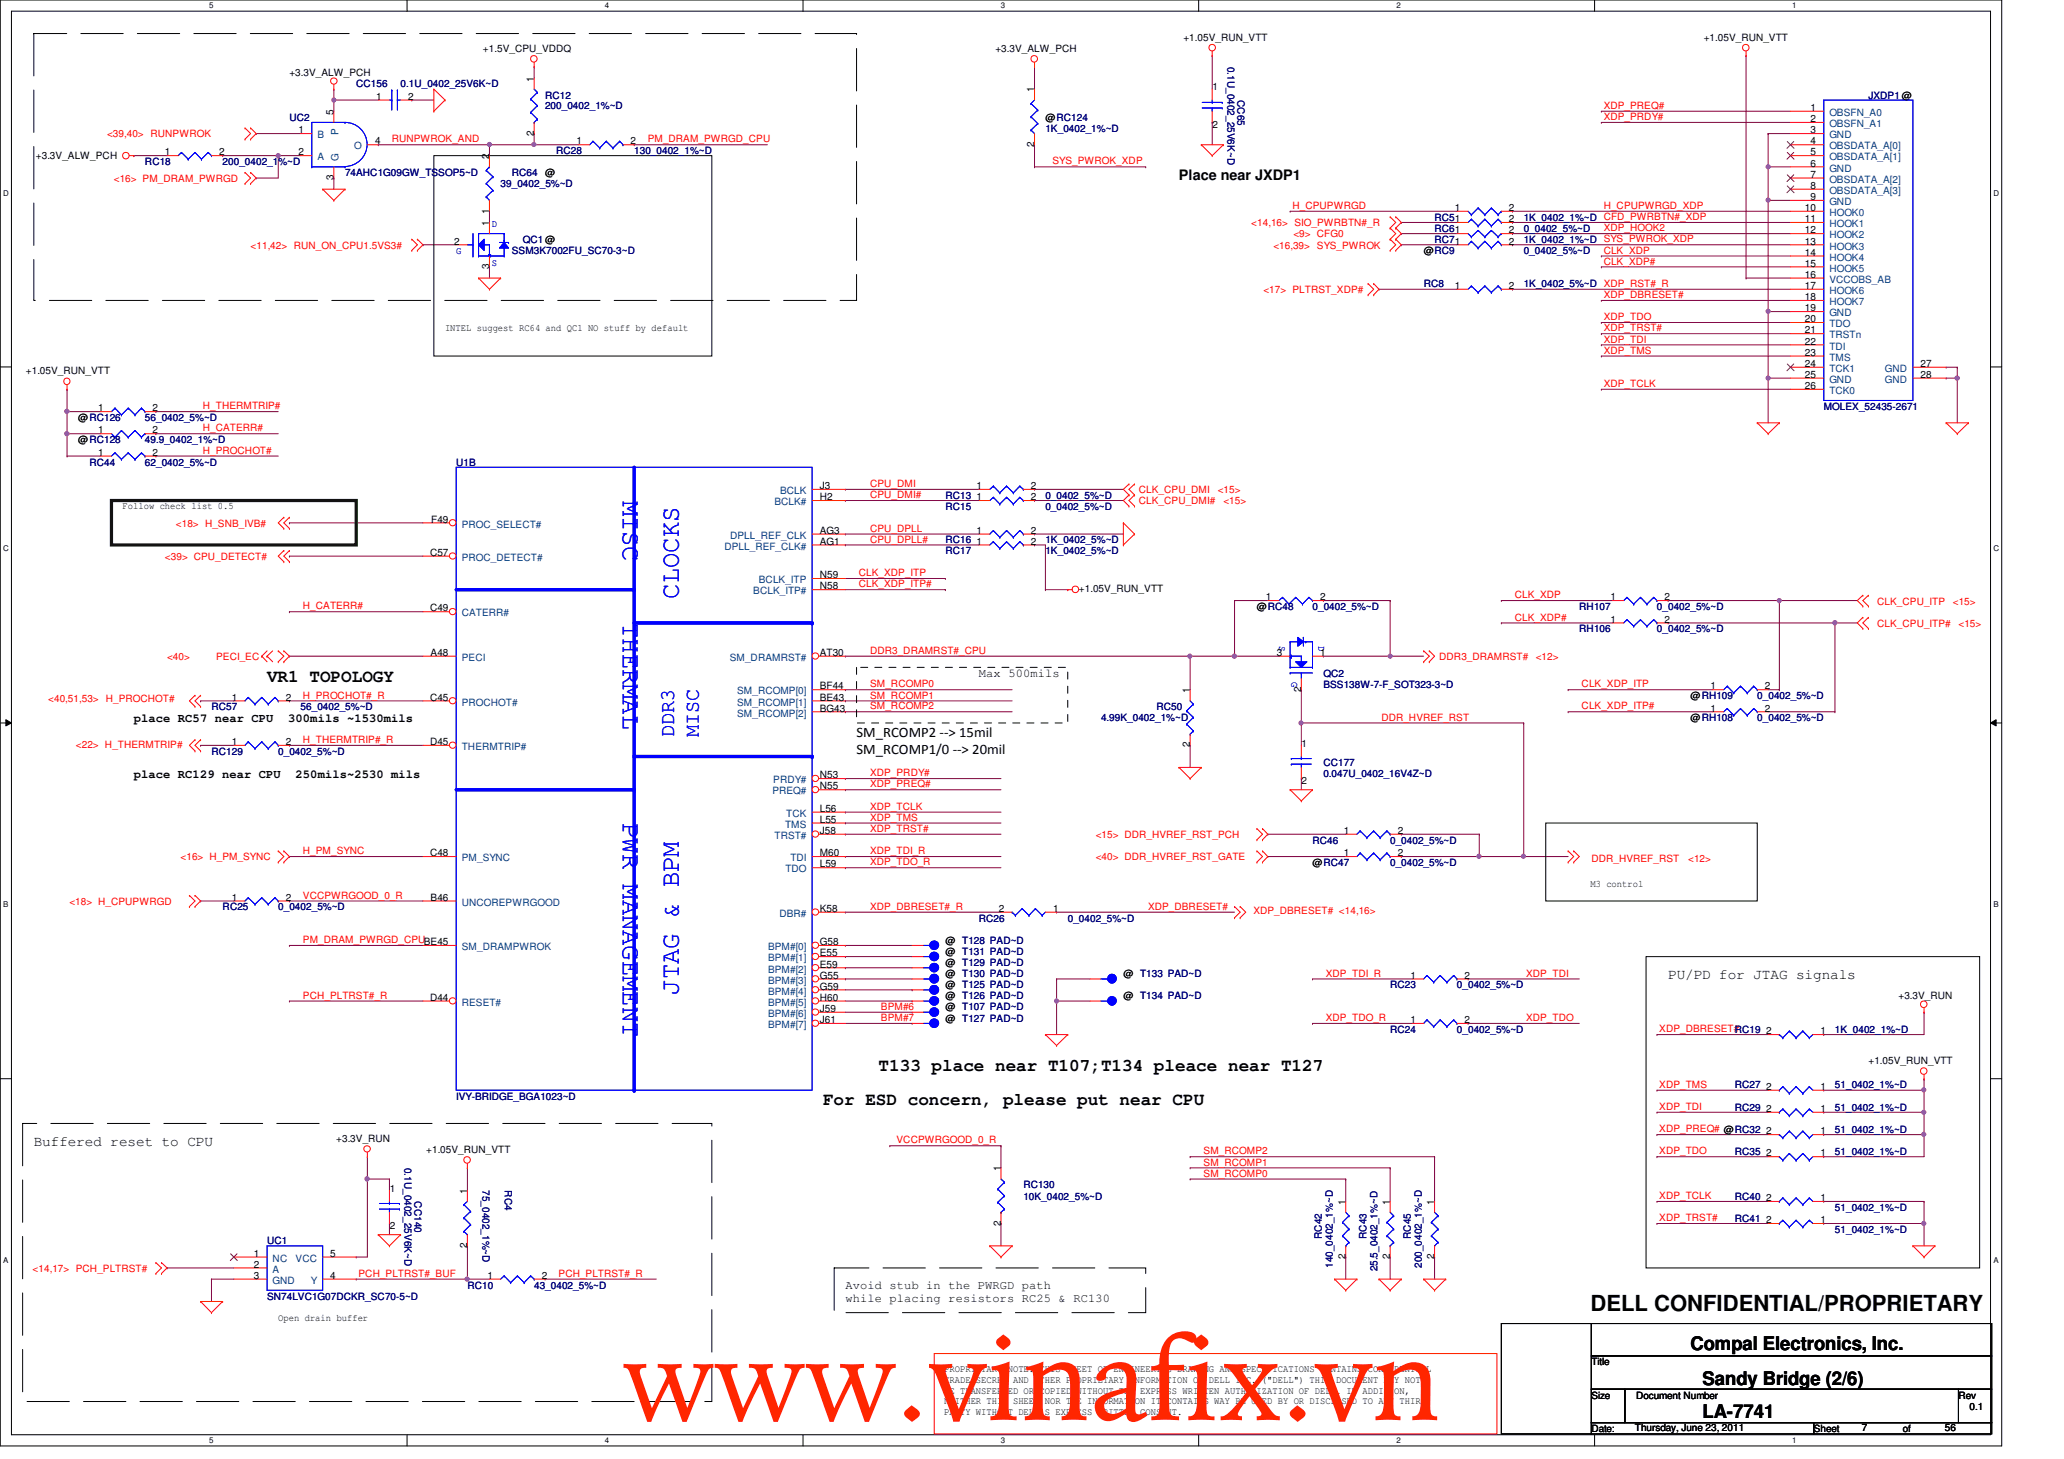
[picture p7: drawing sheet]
<svg xmlns="http://www.w3.org/2000/svg" width="297mm" height="210mm" viewBox="0 0 297 210" stroke-linecap="round" stroke-linejoin="round" font-family="sans-serif">
<defs><g id="words">
<text font-size="16.9" fill="#ff2600" x="89.6" y="204.3">www.vinafix.vn</text>
<g font-size="3.8" fill="#00f">
<text x="89.6" y="72" transform="rotate(90 89.6 72)">MISC</text>
<text x="89.6" y="89.6" transform="rotate(90 89.6 89.6)">THERMAL</text>
<text x="97.7" y="86.1" transform="rotate(-90 97.7 86.1)">CLOCKS</text>
<text x="89.6" y="118.4" transform="rotate(90 89.6 118.4)">PWR MANAGEMENT</text>
<text x="97.7" y="143.1" transform="rotate(-90 97.7 143.1)">JTAG &amp; BPM</text>
</g>
<text font-size="3.2" x="228.9" y="188.6">DELL CONFIDENTIAL/PROPRIETARY</text>
<g font-size="3" fill="#00f">
<text x="97" y="106.1" transform="rotate(-90 97 106.1)">DDR3</text>
<text x="100.6" y="106.1" transform="rotate(-90 100.6 106.1)">MISC</text>
</g>
<g font-size="2.7">
<text x="243.3" y="194.3">Compal Electronics, Inc.</text>
<text x="245" y="199.2">Sandy Bridge (2/6)</text>
<text x="245" y="204">LA-7741</text>
</g>
<g font-size="2.5">
<text x="38.4" y="98.1">VR1 TOPOLOGY</text>
<text x="126.4" y="154.1">T133 place near T107;T134 pleace near T127</text>
<text x="118.4" y="158.9">For ESD concern, please put near CPU</text>
</g>
<g font-size="2.1">
<text x="169.7" y="25.9">Place near JXDP1</text>
<text x="123.3" y="106">SM_RCOMP2 --&gt; 15mil</text>
<text x="123.3" y="108.5">SM_RCOMP1/0 --&gt; 20mil</text>
<text x="240.1" y="140.8">PU/PD for JTAG signals</text>
<text x="4.9" y="164.8">Buffered reset to CPU</text>
</g>
<g font-size="1.7">
<text x="140.9" y="97.4">Max 500mils</text>
<text x="19.3" y="103.9">place RC57 near CPU</text>
<text x="41.5" y="103.9">300mils ~1530mils</text>
<text x="19.3" y="111.9">place RC129 near CPU</text>
<text x="42.5" y="111.9">250mils~2530 mils</text>
<text x="121.7" y="185.4">Avoid stub in the PWRGD path</text>
<text x="121.7" y="187.3">while placing resistors RC25 &amp; RC130</text>
</g>
<g font-size="1.4">
<text x="170.3" y="5.8">+1.05V_RUN_VTT</text>
<text x="245.2" y="5.8">+1.05V_RUN_VTT</text>
<text x="41.7" y="11">+3.3V_ALW_PCH</text>
<text x="69.5" y="7.5">+1.5V_CPU_VDDQ</text>
<text x="76.8" y="11.7" transform="rotate(-90 76.8 11.7)">1</text>
<text x="143.3" y="7.5">+3.3V_ALW_PCH</text>
<text x="48" y="16.5" transform="rotate(-90 48 16.5)">5</text>
<text x="54.1" y="14.4">1</text>
<text x="58.8" y="14.4">2</text>
<text x="148.8" y="13.3" transform="rotate(-90 148.8 13.3)">1</text>
<text x="150.4" y="17.4">@RC124</text>
<text x="174.5" y="13">1</text>
<text x="260.6" y="16">1</text>
<text x="260.6" y="17.6">2</text>
<text x="5.2" y="22.8">+3.3V_ALW_PCH</text>
<text x="23.7" y="22.4">1</text>
<text x="31.5" y="22.4">2</text>
<text x="43" y="19.2">1</text>
<text x="43" y="22.4">2</text>
<text x="54" y="20.8">4</text>
<text x="70.4" y="22.9" transform="rotate(-90 70.4 22.9)">2</text>
<text x="76.8" y="19.5" transform="rotate(-90 76.8 19.5)">2</text>
<text x="83" y="20.8">1</text>
<text x="90.8" y="20.8">2</text>
<text x="148.8" y="21.1" transform="rotate(-90 148.8 21.1)">2</text>
<text x="174.5" y="18.5">2</text>
<text x="260.6" y="19.2">3</text>
<text x="260.6" y="20.8">4</text>
<text x="260.6" y="22.4">5</text>
<text x="260.6" y="24">6</text>
<text x="48" y="25.9" transform="rotate(-90 48 25.9)">3</text>
<text x="78.4" y="25.4">@</text>
<text x="260.6" y="25.6">7</text>
<text x="260.6" y="27.2">8</text>
<text x="260.6" y="28.8">9</text>
<text x="65.4" y="35.2">2</text>
<text x="70.4" y="32.5" transform="rotate(-90 70.4 32.5)">1</text>
<text x="70.4" y="30.7" transform="rotate(-90 70.4 30.7)">1</text>
<text x="209.4" y="30.4">1</text>
<text x="217.2" y="35.2">2</text>
<text x="217.2" y="33.6">2</text>
<text x="217.2" y="30.4">2</text>
<text x="217.2" y="32">2</text>
<text x="259.8" y="30.4">10</text>
<text x="259.8" y="32">11</text>
<text x="259.8" y="33.6">12</text>
<text x="259.8" y="35.2">13</text>
<text x="70.4" y="38.7" transform="rotate(-90 70.4 38.7)">3</text>
<text x="204.9" y="36.6">@RC9</text>
<text x="209.4" y="41.6">1</text>
<text x="217.2" y="41.6">2</text>
<text x="259.8" y="36.8">14</text>
<text x="259.8" y="38.4">15</text>
<text x="259.8" y="40">16</text>
<text x="259.8" y="41.6">17</text>
<text x="64" y="47.6">INTEL suggest RC64 and QC1 NO stuff by default</text>
<text x="259.8" y="43.2">18</text>
<text x="259.8" y="44.8">19</text>
<text x="259.8" y="46.4">20</text>
<text x="259.8" y="48">21</text>
<text x="3.7" y="53.8">+1.05V_RUN_VTT</text>
<text x="259.8" y="49.6">22</text>
<text x="259.8" y="51.2">23</text>
<text x="259.8" y="52.8">24</text>
<text x="276.4" y="52.8">27</text>
<text x="14.1" y="59.2">1</text>
<text x="22" y="59.2">2</text>
<text x="259.8" y="54.4">25</text>
<text x="259.8" y="56">26</text>
<text x="276.4" y="54.4">28</text>
<text x="11.3" y="63.8">@RC128</text>
<text x="11.3" y="60.6">@RC126</text>
<text x="14.1" y="65.6">1</text>
<text x="14.1" y="62.4">1</text>
<text x="22" y="65.6">2</text>
<text x="22" y="62.4">2</text>
<text x="118" y="72">H2</text>
<text x="118" y="70.4">J3</text>
<text x="140.5" y="72">1</text>
<text x="140.5" y="70.4">1</text>
<text x="148.4" y="72">2</text>
<text x="148.4" y="70.4">2</text>
<text x="17.6" y="73.2">Follow check list 0.5</text>
<text x="62.1" y="75.2">F49</text>
<text x="118" y="76.8">AG3</text>
<text x="140.5" y="76.8">1</text>
<text x="148.4" y="76.8">2</text>
<text x="61.9" y="80">C57</text>
<text x="118" y="78.4">AG1</text>
<text x="118" y="83.2">N59</text>
<text x="140.5" y="78.4">1</text>
<text x="148.4" y="78.4">2</text>
<text x="61.9" y="88">C49</text>
<text x="118" y="84.8">N58</text>
<text x="155.3" y="85.2">+1.05V_RUN_VTT</text>
<text x="180.9" y="87.8">@RC48</text>
<text x="182.2" y="86.4">1</text>
<text x="190" y="86.4">2</text>
<text x="231.8" y="89.6">1</text>
<text x="231.8" y="86.4">1</text>
<text x="239.6" y="89.6">2</text>
<text x="239.6" y="86.4">2</text>
<text x="62" y="94.4">A48</text>
<text x="118" y="94.4">AT30</text>
<text x="183.8" y="94.4">3</text>
<text x="190" y="94.4">1</text>
<text x="33.4" y="100.8">1</text>
<text x="41.1" y="100.8">2</text>
<text x="61.9" y="100.8">C45</text>
<text x="118" y="100.8">BE43</text>
<text x="118" y="99.2">BF44</text>
<text x="171.2" y="99.7" transform="rotate(-90 171.2 99.7)">1</text>
<text x="187.2" y="99.5" transform="rotate(-90 187.2 99.5)">2</text>
<text x="243.3" y="100.6">@RH109</text>
<text x="246.2" y="99.2">1</text>
<text x="254" y="99.2">2</text>
<text x="33.4" y="107.2">1</text>
<text x="41.1" y="107.2">2</text>
<text x="61.9" y="107.2">D45</text>
<text x="118" y="102.4">BG43</text>
<text x="171.2" y="107.5" transform="rotate(-90 171.2 107.5)">2</text>
<text x="187.3" y="107.4">1</text>
<text x="243.3" y="103.8">@RH108</text>
<text x="246.2" y="102.4">1</text>
<text x="254" y="102.4">2</text>
<text x="118" y="112">N53</text>
<text x="118" y="113.6">N55</text>
<text x="187.3" y="112.9">2</text>
<text x="118" y="116.8">L56</text>
<text x="118" y="118.4">L55</text>
<text x="118" y="120">J58</text>
<text x="193.4" y="120">1</text>
<text x="201.2" y="120">2</text>
<text x="61.9" y="123.2">C48</text>
<text x="118" y="123.2">M60</text>
<text x="118" y="124.8">L59</text>
<text x="188.9" y="124.6">@RC47</text>
<text x="193.4" y="123.2">1</text>
<text x="201.2" y="123.2">2</text>
<text x="33.4" y="129.6">1</text>
<text x="41.1" y="129.6">2</text>
<text x="62" y="129.6">B46</text>
<text x="118" y="131.2">K58</text>
<text x="143.8" y="131.2">2</text>
<text x="151.5" y="131.2">1</text>
<text x="228.9" y="127.6">M3 control</text>
<text x="118" y="136">G58</text>
<text x="118" y="137.6">E55</text>
<text x="136.1" y="137.4">@ T131 PAD~D</text>
<text x="136.1" y="135.8">@ T128 PAD~D</text>
<text x="61.9" y="144">D44</text>
<text x="118" y="139.2">E59</text>
<text x="118" y="140.8">G55</text>
<text x="118" y="142.4">G59</text>
<text x="118" y="144">H60</text>
<text x="136.1" y="139">@ T129 PAD~D</text>
<text x="136.1" y="142.2">@ T125 PAD~D</text>
<text x="136.1" y="143.8">@ T126 PAD~D</text>
<text x="136.1" y="140.6">@ T130 PAD~D</text>
<text x="161.7" y="143.8">@ T134 PAD~D</text>
<text x="161.7" y="140.6">@ T133 PAD~D</text>
<text x="203" y="140.8">1</text>
<text x="210.8" y="140.8">2</text>
<text x="273.2" y="143.8">+3.3V_RUN</text>
<text x="118" y="145.6">J59</text>
<text x="118" y="147.2">J61</text>
<text x="136.1" y="147">@ T127 PAD~D</text>
<text x="136.1" y="145.4">@ T107 PAD~D</text>
<text x="203" y="147.2">1</text>
<text x="210.8" y="147.2">2</text>
<text x="254.2" y="148.8">2</text>
<text x="262" y="148.8">1</text>
<text x="268.9" y="153.1">+1.05V_RUN_VTT</text>
<text x="254.2" y="160">2</text>
<text x="254.2" y="156.8">2</text>
<text x="262" y="160">1</text>
<text x="262" y="156.8">1</text>
<text x="48.4" y="164.3">+3.3V_RUN</text>
<text x="61.3" y="165.9">+1.05V_RUN_VTT</text>
<text x="254.2" y="166.4">2</text>
<text x="254.2" y="163.2">2</text>
<text x="262" y="166.4">1</text>
<text x="262" y="163.2">1</text>
<text x="56.1" y="171.4">1</text>
<text x="67.2" y="171.7" transform="rotate(-90 67.2 171.7)">1</text>
<text x="144" y="168.5" transform="rotate(-90 144 168.5)">1</text>
<text x="193.6" y="173.3" transform="rotate(-90 193.6 173.3)">1</text>
<text x="200" y="173.3" transform="rotate(-90 200 173.3)">1</text>
<text x="206.4" y="173.3" transform="rotate(-90 206.4 173.3)">1</text>
<text x="254.2" y="172.8">2</text>
<text x="262" y="172.8">1</text>
<text x="56.1" y="176.9">2</text>
<text x="67.2" y="179.5" transform="rotate(-90 67.2 179.5)">2</text>
<text x="144" y="176.3" transform="rotate(-90 144 176.3)">2</text>
<text x="254.2" y="176">2</text>
<text x="262" y="176">1</text>
<text x="36.5" y="180.8">1</text>
<text x="36.5" y="182.4">2</text>
<text x="36.5" y="184">3</text>
<text x="47.5" y="184">4</text>
<text x="47.5" y="180.8">5</text>
<text x="70.1" y="184">1</text>
<text x="78" y="184">2</text>
<text x="193.6" y="181.1" transform="rotate(-90 193.6 181.1)">2</text>
<text x="200" y="181.1" transform="rotate(-90 200 181.1)">2</text>
<text x="206.4" y="181.1" transform="rotate(-90 206.4 181.1)">2</text>
<text x="40" y="190">Open drain buffer</text>
<text x="135.9" y="197.4">PROPRIETARY NOTE: THIS SHEET OF ENGINEERING DRAWING AND SPECIFICATIONS CONTAINS CONFIDENTIAL</text>
<text x="229" y="196.4">Title</text>
<text x="135.9" y="198.9">TRADE SECRET AND OTHER PROPRIETARY INFORMATION OF DELL INC. (&quot;DELL&quot;) THIS DOCUMENT MAY NOT</text>
<text x="135.9" y="200.5">BE TRANSFERRED OR COPIED WITHOUT THE EXPRESS WRITTEN AUTHORIZATION OF DELL. IN ADDITION,</text>
<text x="135.9" y="202.1">NEITHER THIS SHEET NOR THE INFORMATION IT CONTAINS WAY BE USED BY OR DISCLOSED TO ANY THIRD</text>
<text x="135.9" y="203.6">PARTY WITHOUT DELL'S EXPRESS WRITTEN CONSENT.</text>
<text x="229" y="201.2">Size</text>
<text x="235.5" y="201.2">Document Number</text>
<text x="281.9" y="201.2">Rev</text>
<text x="283.5" y="202.8">0.1</text>
<text x="229" y="206">Date:</text>
<text x="235.3" y="205.9">Thursday, June 23, 2011</text>
<text x="261" y="206">Sheet</text>
<text x="267.9" y="205.9">7</text>
<text x="273.9" y="206">of</text>
<text x="279.9" y="205.9">56</text>
</g>
<g font-size="1.4" fill="#000080">
<text x="176.7" y="9.6" transform="rotate(90 176.7 9.6)">0.1U_0402_25V6K~D</text>
<text x="41.7" y="17.4">UC2</text>
<text x="51.3" y="12.6">CC156</text>
<text x="57.7" y="12.6">0.1U_0402_25V6K~D</text>
<text x="78.4" y="14.2">RC12</text>
<text x="78.4" y="15.7">200_0402_1%~D</text>
<text x="178.1" y="14.4" transform="rotate(90 178.1 14.4)">CC65</text>
<text x="268.9" y="14.2">JXDP1 @</text>
<text x="20.9" y="23.7">RC18</text>
<text x="32" y="23.7">200_0402_1%~D</text>
<text x="80" y="22.2">RC28</text>
<text x="91.3" y="22.2">130_0402_1%~D</text>
<text x="150.4" y="19">1K_0402_1%~D</text>
<text x="49.7" y="25.4">74AHC1G09GW_TSSOP5~D</text>
<text x="72" y="27">39_0402_5%~D</text>
<text x="73.7" y="25.4">RC64</text>
<text x="75.3" y="35">QC1@</text>
<text x="206.5" y="35">RC71</text>
<text x="206.5" y="31.7">RC51</text>
<text x="206.5" y="33.4">RC61</text>
<text x="219.3" y="35">1K_0402_1%~D SYS_PWROK_XDP</text>
<text x="219.3" y="31.7">1K_0402_1%~D CFD_PWRBTN#_XDP</text>
<text x="219.3" y="33.4">0_0402_5%~D</text>
<text x="73.7" y="36.6">SSM3K7002FU_SC70-3~D</text>
<text x="204.9" y="41.4">RC8</text>
<text x="219.3" y="36.6">0_0402_5%~D</text>
<text x="219.3" y="41.4">1K_0402_5%~D XDP_RST#_R</text>
<text x="262.5" y="59">MOLEX_52435-2671</text>
<text x="20.9" y="63.8">49.9_0402_1%~D</text>
<text x="20.9" y="60.6">56_0402_5%~D</text>
<text x="12.9" y="67">RC44</text>
<text x="20.9" y="67">62_0402_5%~D</text>
<text x="65.7" y="67">U1B</text>
<text x="136.1" y="71.8">RC13</text>
<text x="150.4" y="71.8">0_0402_5%~D</text>
<text x="136.1" y="73.4">RC15</text>
<text x="150.4" y="73.4">0_0402_5%~D</text>
<text x="136.1" y="78.2">RC16</text>
<text x="136.1" y="79.8">RC17</text>
<text x="150.4" y="78.2">1K_0402_5%~D</text>
<text x="150.4" y="79.8">1K_0402_5%~D</text>
<text x="188.9" y="87.8">0_0402_5%~D</text>
<text x="227.3" y="87.8">RH107</text>
<text x="238.5" y="87.8">0_0402_5%~D</text>
<text x="227.3" y="91">RH106</text>
<text x="238.5" y="91">0_0402_5%~D</text>
<text x="190.5" y="97.4">QC2</text>
<text x="190.5" y="99">BSS138W-7-F_SOT323-3~D</text>
<text x="252.9" y="100.6">0_0402_5%~D</text>
<text x="30.4" y="102.2">RC57</text>
<text x="43.3" y="102.2">56_0402_5%~D</text>
<text x="158.5" y="103.8">4.99K_0402_1%~D</text>
<text x="166.5" y="102.2">RC50</text>
<text x="252.9" y="103.8">0_0402_5%~D</text>
<text x="30.4" y="108.6">RC129</text>
<text x="40" y="108.6">0_0402_5%~D</text>
<text x="190.5" y="110.2">CC177</text>
<text x="190.5" y="111.8">0.047U_0402_16V4Z~D</text>
<text x="188.9" y="121.4">RC46</text>
<text x="200.1" y="124.6">0_0402_5%~D</text>
<text x="200.1" y="121.4">0_0402_5%~D</text>
<text x="32" y="131">RC25</text>
<text x="40" y="131">0_0402_5%~D</text>
<text x="140.9" y="132.6">RC26</text>
<text x="153.7" y="132.6">0_0402_5%~D</text>
<text x="200.1" y="142.2">RC23</text>
<text x="209.7" y="142.2">0_0402_5%~D</text>
<text x="200.1" y="148.6">RC24</text>
<text x="209.7" y="148.6">0_0402_5%~D</text>
<text x="264.1" y="148.6">1K_0402_1%~D</text>
<text x="65.7" y="158.2">IVY-BRIDGE_BGA1023~D</text>
<text x="249.7" y="159.8">RC29</text>
<text x="249.7" y="156.6">RC27</text>
<text x="264.1" y="159.8">51_0402_1%~D</text>
<text x="264.1" y="156.6">51_0402_1%~D</text>
<text x="249.7" y="166.2">RC35</text>
<text x="264.1" y="166.2">51_0402_1%~D</text>
<text x="264.1" y="163">51_0402_1%~D</text>
<text x="58.2" y="168" transform="rotate(90 58.2 168)">0.1U_0402_25V6K~D</text>
<text x="59.6" y="172.8" transform="rotate(90 59.6 172.8)">CC140</text>
<text x="69.4" y="171.2" transform="rotate(90 69.4 171.2)">75_0402_1%~D</text>
<text x="72.6" y="171.2" transform="rotate(90 72.6 171.2)">RC4</text>
<text x="147.3" y="171">RC130</text>
<text x="147.3" y="172.6">10K_0402_5%~D</text>
<text x="249.7" y="172.6">RC40</text>
<text x="38.4" y="179">UC1</text>
<text x="190.2" y="178.3" transform="rotate(-90 190.2 178.3)">RC42</text>
<text x="196.6" y="178.3" transform="rotate(-90 196.6 178.3)">RC43</text>
<text x="203" y="178.3" transform="rotate(-90 203 178.3)">RC45</text>
<text x="249.7" y="175.8">RC41</text>
<text x="264.1" y="174.2">51_0402_1%~D</text>
<text x="264.1" y="177.4">51_0402_1%~D</text>
<text x="67.3" y="185.4">RC10</text>
<text x="76.9" y="185.4">43_0402_5%~D</text>
<text x="191.8" y="182.4" transform="rotate(-90 191.8 182.4)">140_0402_1%~D</text>
<text x="198.2" y="182.9" transform="rotate(-90 198.2 182.9)">25.5_0402_1%~D</text>
<text x="204.6" y="182.4" transform="rotate(-90 204.6 182.4)">200_0402_1%~D</text>
<text x="38.4" y="187">SN74LVC1G07DCKR_SC70-5~D</text>
</g>
<g font-size="1.4" fill="#f00">
<text x="230.8" y="15.7">XDP_PREQ#</text>
<text x="230.8" y="17.3">XDP_PRDY#</text>
<text x="15.4" y="19.8">&lt;39,40&gt; RUNPWROK</text>
<text x="56.4" y="20.5">RUNPWROK_AND</text>
<text x="93.2" y="20.5">PM_DRAM_PWRGD_CPU</text>
<text x="151.5" y="23.7">SYS_PWROK_XDP</text>
<text x="16.4" y="26.2">&lt;16&gt; PM_DRAM_PWRGD</text>
<text x="36.1" y="35.8">&lt;11,42&gt; RUN_ON_CPU1.5VS3#</text>
<text x="180.1" y="32.6">&lt;14,16&gt; SIO_PWRBTN#_R</text>
<text x="183.3" y="35.8">&lt;16,39&gt; SYS_PWROK</text>
<text x="186" y="30.1">H_CPUPWRGD</text>
<text x="186.1" y="34.2">&lt;9&gt; CFG0</text>
<text x="230.8" y="33.3">XDP_HOOK2</text>
<text x="230.8" y="30.1">H_CPUPWRGD_XDP</text>
<text x="230.8" y="36.5">CLK_XDP</text>
<text x="230.8" y="38.1">CLK_XDP#</text>
<text x="181.8" y="42.2">&lt;17&gt; PLTRST_XDP#</text>
<text x="230.8" y="47.7">XDP_TRST#</text>
<text x="230.8" y="42.9">XDP_DBRESET#</text>
<text x="230.8" y="46.1">XDP_TDO</text>
<text x="230.8" y="49.3">XDP_TDI</text>
<text x="230.8" y="50.9">XDP_TMS</text>
<text x="29.2" y="58.9">H_THERMTRIP#</text>
<text x="230.8" y="55.7">XDP_TCLK</text>
<text x="29.2" y="62.1">H_CATERR#</text>
<text x="29.2" y="65.3">H_PROCHOT#</text>
<text x="125.2" y="70.1">CPU_DMI</text>
<text x="125.2" y="71.7">CPU_DMI#</text>
<text x="163.9" y="71">CLK_CPU_DMI</text>
<text x="175.3" y="71">&lt;15&gt;</text>
<text x="25.3" y="75.8">&lt;18&gt; H_SNB_IVB#</text>
<text x="125.2" y="76.5">CPU_DPLL</text>
<text x="163.9" y="72.6">CLK_CPU_DMI#</text>
<text x="176.1" y="72.6">&lt;15&gt;</text>
<text x="23.7" y="80.6">&lt;39&gt; CPU_DETECT#</text>
<text x="123.6" y="82.9">CLK_XDP_ITP</text>
<text x="125.2" y="78.1">CPU_DPLL#</text>
<text x="43.6" y="87.7">H_CATERR#</text>
<text x="123.6" y="84.5">CLK_XDP_ITP#</text>
<text x="218" y="86.1">CLK_XDP</text>
<text x="218" y="89.3">CLK_XDP#</text>
<text x="270.2" y="87">CLK_CPU_ITP</text>
<text x="281" y="87">&lt;15&gt;</text>
<text x="24" y="95">&lt;40&gt;</text>
<text x="31.1" y="95">PECI_EC</text>
<text x="125.2" y="94.1">DDR3_DRAMRST#_CPU</text>
<text x="207.1" y="95">DDR3_DRAMRST#</text>
<text x="221" y="95">&lt;12&gt;</text>
<text x="270.2" y="90.2">CLK_CPU_ITP#</text>
<text x="281.8" y="90.2">&lt;15&gt;</text>
<text x="6.9" y="101">&lt;40,51,53&gt;</text>
<text x="15.2" y="101">H_PROCHOT#</text>
<text x="43.6" y="100.5">H_PROCHOT#_R</text>
<text x="125.2" y="100.5">SM_RCOMP1</text>
<text x="125.2" y="98.9">SM_RCOMP0</text>
<text x="227.6" y="98.9">CLK_XDP_ITP</text>
<text x="10.9" y="107.6">&lt;22&gt; H_THERMTRIP#</text>
<text x="43.6" y="106.9">H_THERMTRIP#_R</text>
<text x="125.2" y="102.1">SM_RCOMP2</text>
<text x="198.8" y="103.7">DDR_HVREF_RST</text>
<text x="227.6" y="102.1">CLK_XDP_ITP#</text>
<text x="125.2" y="111.7">XDP_PRDY#</text>
<text x="125.2" y="113.3">XDP_PREQ#</text>
<text x="125.2" y="119.7">XDP_TRST#</text>
<text x="125.2" y="116.5">XDP_TCLK</text>
<text x="125.2" y="118.1">XDP_TMS</text>
<text x="26" y="123.8">&lt;16&gt; H_PM_SYNC</text>
<text x="43.6" y="122.9">H_PM_SYNC</text>
<text x="125.2" y="122.9">XDP_TDI_R</text>
<text x="125.2" y="124.5">XDP_TDO_R</text>
<text x="157.7" y="123.8">&lt;40&gt; DDR_HVREF_RST_GATE</text>
<text x="157.7" y="120.6">&lt;15&gt; DDR_HVREF_RST_PCH</text>
<text x="229" y="124">DDR_HVREF_RST</text>
<text x="242.9" y="124">&lt;12&gt;</text>
<text x="10" y="130.2">&lt;18&gt; H_CPUPWRGD</text>
<text x="43.6" y="129.3">VCCPWRGOOD_0_R</text>
<text x="125.2" y="130.9">XDP_DBRESET#_R</text>
<text x="165.2" y="130.9">XDP_DBRESET#</text>
<text x="180.4" y="131.4">XDP_DBRESET# &lt;14,16&gt;</text>
<text x="43.6" y="135.7">PM_DRAM_PWRGD_CPUBE45</text>
<text x="43.6" y="143.7">PCH_PLTRST#_R</text>
<text x="190.8" y="140.5">XDP_TDI_R</text>
<text x="219.6" y="140.5">XDP_TDI</text>
<text x="126.8" y="145.3">BPM#6</text>
<text x="126.8" y="146.9">BPM#7</text>
<text x="190.8" y="146.9">XDP_TDO_R</text>
<text x="219.6" y="146.9">XDP_TDO</text>
<text x="238.8" y="148.5">XDP_DBRESET#RC19</text>
<text x="238.8" y="156.5">XDP_TMS</text>
<text x="238.8" y="159.7">XDP_TDI</text>
<text x="129" y="164.5">VCCPWRGOOD_0_R</text>
<text x="173.2" y="166.1">SM_RCOMP2</text>
<text x="173.2" y="167.7">SM_RCOMP1</text>
<text x="238.8" y="166.1">XDP_TDO</text>
<text x="238.8" y="162.9">XDP_PREQ# @RC32</text>
<text x="173.2" y="169.3">SM_RCOMP0</text>
<text x="238.8" y="172.5">XDP_TCLK</text>
<text x="238.8" y="175.7">XDP_TRST#</text>
<text x="4.7" y="183">&lt;14,17&gt; PCH_PLTRST#</text>
<text x="51.6" y="183.7">PCH_PLTRST#_BUF</text>
<text x="80.4" y="183.7">PCH_PLTRST#_R</text>
</g>
<g font-size="1.4" fill="#004080">
<text x="263.3" y="16.7">OBSFN_A0</text>
<text x="45.7" y="19.9">B</text>
<text x="45.7" y="23.1">A</text>
<text x="48.7" y="23.2" transform="rotate(-90 48.7 23.2)">G</text>
<text x="48.7" y="19.4" transform="rotate(-90 48.7 19.4)">P</text>
<text x="51" y="21.5">O</text>
<text x="263.3" y="18.3">OBSFN_A1</text>
<text x="263.3" y="19.9">GND</text>
<text x="263.3" y="21.5">OBSDATA_A[0]</text>
<text x="263.3" y="23.1">OBSDATA_A[1]</text>
<text x="263.3" y="24.7">GND</text>
<text x="263.3" y="26.3">OBSDATA_A[2]</text>
<text x="263.3" y="27.9">OBSDATA_A[3]</text>
<text x="263.3" y="29.5">GND</text>
<text x="263.3" y="31.1">HOOK0</text>
<text x="263.3" y="32.7">HOOK1</text>
<text x="263.3" y="34.3">HOOK2</text>
<text x="263.3" y="35.9">HOOK3</text>
<text x="263.3" y="37.5">HOOK4</text>
<text x="263.3" y="39.1">HOOK5</text>
<text x="263.3" y="40.7">VCCOBS_AB</text>
<text x="263.3" y="42.3">HOOK6</text>
<text x="263.3" y="43.9">HOOK7</text>
<text x="263.3" y="45.5">GND</text>
<text x="263.3" y="47.1">TDO</text>
<text x="263.3" y="48.7">TRSTn</text>
<text x="263.3" y="50.3">TDI</text>
<text x="263.3" y="51.9">TMS</text>
<text x="263.3" y="53.5">TCK1</text>
<text x="271.3" y="53.5">GND</text>
<text x="263.3" y="55.1">GND</text>
<text x="263.3" y="56.7">TCK0</text>
<text x="271.3" y="55.1">GND</text>
<text x="112.3" y="71.1">BCLK</text>
<text x="66.5" y="75.9">PROC_SELECT#</text>
<text x="105.1" y="77.5">DPLL_REF_CLK</text>
<text x="111.5" y="72.7">BCLK#</text>
<text x="66.5" y="80.7">PROC_DETECT#</text>
<text x="104.3" y="79.1">DPLL_REF_CLK#</text>
<text x="109.2" y="83.9">BCLK_ITP</text>
<text x="66.5" y="88.7">CATERR#</text>
<text x="108.4" y="85.5">BCLK_ITP#</text>
<text x="66.5" y="95.1">PECI</text>
<text x="105" y="95.1">SM_DRAMRST#</text>
<text x="66.5" y="101.5">PROCHOT#</text>
<text x="106.1" y="101.5">SM_RCOMP[1]</text>
<text x="106.1" y="99.9">SM_RCOMP[0]</text>
<text x="66.5" y="107.9">THERMTRIP#</text>
<text x="106.1" y="103.1">SM_RCOMP[2]</text>
<text x="111.3" y="112.7">PRDY#</text>
<text x="111.2" y="114.3">PREQ#</text>
<text x="113" y="119.1">TMS</text>
<text x="113.2" y="117.5">TCK</text>
<text x="66.5" y="123.9">PM_SYNC</text>
<text x="111.5" y="120.7">TRST#</text>
<text x="113" y="125.5">TDO</text>
<text x="113.7" y="123.9">TDI</text>
<text x="66.5" y="130.3">UNCOREPWRGOOD</text>
<text x="112.2" y="131.9">DBR#</text>
<text x="66.5" y="136.7">SM_DRAMPWROK</text>
<text x="110.5" y="136.7">BPM#[0]</text>
<text x="110.5" y="138.3">BPM#[1]</text>
<text x="110.5" y="139.9">BPM#[2]</text>
<text x="110.5" y="141.5">BPM#[3]</text>
<text x="110.5" y="143.1">BPM#[4]</text>
<text x="66.5" y="144.7">RESET#</text>
<text x="110.5" y="144.7">BPM#[5]</text>
<text x="110.5" y="146.3">BPM#[6]</text>
<text x="110.5" y="147.9">BPM#[7]</text>
<text x="39.2" y="181.5">NC</text>
<text x="39.2" y="183.1">A</text>
<text x="39.2" y="184.7">GND</text>
<text x="42.5" y="181.5">VCC</text>
<text x="44.7" y="184.7">Y</text>
</g>
<g font-size="1.4" fill="#00f">
<text x="70.8" y="32.7">D</text>
<text x="65.7" y="36.6">G</text>
<text x="70.8" y="38.3">S</text>
<text x="184.1" y="93" transform="rotate(90 184.1 93)">S</text>
<text x="189.7" y="93" transform="rotate(90 189.7 93)">D</text>
<text x="185.9" y="98.1" transform="rotate(90 185.9 98.1)">G</text>
</g>
<g font-size="1.1">
<text x="30.1" y="1.1">5</text>
<text x="87" y="1.1">4</text>
<text x="144" y="1.1">3</text>
<text x="201" y="1.1">2</text>
<text x="257.9" y="1.1">1</text>
<text x=".5" y="28.2">D</text>
<text x="286.9" y="28.2">D</text>
<text x=".5" y="79.3">C</text>
<text x="286.9" y="79.3">C</text>
<text x=".5" y="130.6">B</text>
<text x="286.9" y="130.6">B</text>
<text x=".5" y="181.7">A</text>
<text x="286.9" y="181.7">A</text>
<text x="30.1" y="207.6">5</text>
<text x="87" y="207.6">4</text>
<text x="144" y="207.6">3</text>
<text x="201" y="207.6">2</text>
<text x="257.9" y="207.6">1</text>
</g>
</g></defs>
<path d="M0 0h288.1v208h-288.1zM1.6 1.6h284.9v204.8h-284.9z" fill="none" stroke="#000" stroke-width=".14"/>
<g fill="#fff">
<path d="M30.1 .2h.6v1.2h-.6z"/>
<path d="M30.1 206.6h.6v1.2h-.6z"/>
</g>
<path d="M58.6 0v1.6M58.6 206.4v1.6" fill="none" stroke="#000" stroke-width=".14"/>
<g fill="#fff">
<path d="M87 .2h.6v1.2h-.6z"/>
<path d="M87 206.6h.6v1.2h-.6z"/>
</g>
<path d="M115.6 0v1.6M115.6 206.4v1.6" fill="none" stroke="#000" stroke-width=".14"/>
<g fill="#fff">
<path d="M144 .2h.6v1.2h-.6z"/>
<path d="M144 206.6h.6v1.2h-.6z"/>
</g>
<path d="M172.5 0v1.6M172.5 206.4v1.6" fill="none" stroke="#000" stroke-width=".14"/>
<g fill="#fff">
<path d="M201 .2h.5v1.2h-.5z"/>
<path d="M201 206.6h.5v1.2h-.5z"/>
</g>
<path d="M229.5 0v1.6M229.5 206.4v1.6" fill="none" stroke="#000" stroke-width=".14"/>
<g fill="#fff">
<path d="M257.9 .2h.6v1.2h-.6z"/>
<path d="M257.9 206.6h.6v1.2h-.6z"/>
<path d="M.5 27.2h.7v1.2h-.7z"/>
<path d="M286.9 27.2h.8v1.2h-.8z"/>
<path d="M.5 78.4h.7v1.1h-.7z"/>
<path d="M286.9 78.4h.8v1.1h-.8z"/>
</g>
<path d="M0 52.8h1.6M286.5 52.8h1.6" fill="none" stroke="#000" stroke-width=".14"/>
<g fill="#fff">
<path d="M.5 129.6h.7v1.2h-.7z"/>
<path d="M286.9 129.6h.7v1.2h-.7z"/>
</g>
<path d="M0 104h1.6M.8 103.5l.8 .5-.8 .4zM286.5 104l.8-.5v.9zM286.5 104h1.6" fill="none" stroke="#000" stroke-width=".14"/>
<path d="M.8 103.5l.8 .5-.8 .4zM286.5 104l.8-.5v.9z" fill="#000"/>
<g fill="#fff">
<path d="M.5 180.8h.7v1.1h-.7z"/>
<path d="M286.9 180.8h.7v1.1h-.7z"/>
</g>
<path d="M0 155.2h1.6M286.5 155.2h1.6" fill="none" stroke="#000" stroke-width=".14"/>
<path d="M174.5 8h.1M174.5 17.6h.1M174.5 8v4.8M174.5 17.6v3.2M177.7 94.4h.1M177.7 94.4h6.4M190.5 86.4h.1M190.5 94.4h.1M190.5 86.4h9.6M200.1 86.4h.1M200.1 86.4v8h-9.6" fill="none" stroke="#800040" stroke-width=".14"/>
<circle cx="177.7" cy="94.4" r=".31" fill="#f0f"/>
<circle cx="177.7" cy="94.4" r=".31" fill="none" stroke="#f0f" stroke-width=".14"/>
<path d="M200.1 94.4h.1M200.1 94.4h4.8" fill="none" stroke="#800040" stroke-width=".14"/>
<circle cx="200.1" cy="94.4" r=".3" fill="#f0f"/>
<circle cx="200.1" cy="94.4" r=".3" fill="none" stroke="#f0f" stroke-width=".14"/>
<path d="M171.3 94.4h.1M177.7 86.4h.1M177.7 86.4h4.8M177.7 86.4v8h-6.4M187.3 104h.1M187.3 104h32" fill="none" stroke="#800040" stroke-width=".14"/>
<circle cx="171.2" cy="94.4" r=".3" fill="#f0f"/>
<circle cx="171.2" cy="94.4" r=".3" fill="none" stroke="#f0f" stroke-width=".14"/>
<path d="M187.3 99.2h.1M187.3 99.2v4.8" fill="none" stroke="#800040" stroke-width=".14"/>
<circle cx="187.2" cy="104" r=".3" fill="#f0f"/>
<circle cx="187.2" cy="104" r=".3" fill="none" stroke="#f0f" stroke-width=".14"/>
<g fill="none" stroke="#800040" stroke-width=".14">
<path d="M41.7 80h.1M41.7 88h.1M41.7 80h19.2M41.7 88h19.2M28.9 100.8h.1M28.9 100.8h4.8M41.7 100.8h.1M41.7 107.2h.1M41.7 100.8h19.2M41.7 107.2h19.2M28.9 129.6h.1M28.9 129.6h4.8"/>
<path d="M41.7 129.6h.1M41.7 123.2h.1M41.7 136h.1M41.7 129.6h19.2M41.7 123.2h19.2M41.7 136h19.2M67.3 179.2h.1M67.3 179.2v4.8"/>
</g>
<circle cx="67.2" cy="184" r=".3" fill="#f0f"/>
<circle cx="67.2" cy="184" r=".3" fill="none" stroke="#f0f" stroke-width=".14"/>
<path d="M9.6 62.4h.1M9.6 62.4v3.2M22.4 62.4h.1M22.4 62.4h17.6M28.9 107.2h.1M28.9 107.2h4.8M128.1 164.8h.1M128.1 164.8h16M144.1 176h.1M144.1 164.8h.1M144.1 164.8v3.2M144.1 176v3.2" fill="none" stroke="#800040" stroke-width=".14"/>
<circle cx="9.6" cy="62.4" r=".31" fill="#f0f"/>
<circle cx="9.6" cy="62.4" r=".31" fill="none" stroke="#f0f" stroke-width=".14"/>
<path d="M9.6 59.2h.1M9.6 59.2v3.2M9.6 59.2h4.8M9.6 65.6h.1M9.6 62.4h.1M9.6 65.6h4.8M9.6 62.4h4.8M22.4 65.6h.1M22.4 65.6h17.6" fill="none" stroke="#800040" stroke-width=".14"/>
<circle cx="9.6" cy="59.2" r=".31" fill="#f0f"/>
<circle cx="9.6" cy="59.2" r=".31" fill="none" stroke="#f0f" stroke-width=".14"/>
<g fill="none" stroke="#800040" stroke-width=".14">
<path d="M9.6 56h.1M9.6 56v3.2M22.4 59.2h.1M22.4 59.2h17.6M121.7 70.4h.1M121.7 72h.1M121.7 70.4h19.2M121.7 72h19.2M148.9 70.4h.1M148.9 72h.1M148.9 70.4h12.8M148.9 72h12.8"/>
<path d="M121.7 94.4h.1M121.7 94.4h49.6M171.3 94.4h.1M171.3 94.4v4.8M171.3 107.2h.1M171.3 107.2v3.2M187.3 104h.1M187.3 112h.1M187.3 104v3.2M187.3 112v1.6M238.5 148.8h.1M238.5 156.8h.1"/>
<path d="M238.5 156.8h16M238.5 148.8h16M262.5 156.8h.1M262.5 148.8h.1M262.5 156.8h14.4M276.9 145.6h.1M276.9 145.6v3.2h-14.4M238.5 172.8h.1M238.5 176h.1M238.5 172.8h16M238.5 176h16M262.5 172.8h.1"/>
<path d="M262.5 176h.1M262.5 172.8h14.4M262.5 176h14.4M276.9 176h.1M276.9 176v3.2"/>
</g>
<circle cx="276.9" cy="176" r=".3" fill="#f0f"/>
<circle cx="276.9" cy="176" r=".3" fill="none" stroke="#f0f" stroke-width=".14"/>
<path d="M276.9 155.2h.1M276.9 155.2v1.6M238.5 166.4h.1M238.5 160h.1M238.5 166.4h16M238.5 160h16M262.5 166.4h.1M262.5 160h.1M262.5 166.4h14.4M262.5 160h14.4" fill="none" stroke="#800040" stroke-width=".14"/>
<circle cx="276.9" cy="156.8" r=".3" fill="#f0f"/>
<circle cx="276.9" cy="156.8" r=".3" fill="none" stroke="#f0f" stroke-width=".14"/>
<g fill="none" stroke="#800040" stroke-width=".14">
<path d="M148.9 12.8h.1M148.9 9.6v3.2M148.9 24h.1M148.9 20.8v3.2M148.9 24h16M164.9 24h.1M41.7 94.4h.1M41.7 94.4h19.2M256.1 86.4h.1M256.1 86.4h11.2M238.5 163.2h.1M238.5 163.2h16"/>
<path d="M262.5 163.2h.1M262.5 163.2h14.4"/>
</g>
<circle cx="256.1" cy="86.4" r=".3" fill="#f0f"/>
<circle cx="256.1" cy="86.4" r=".3" fill="none" stroke="#f0f" stroke-width=".14"/>
<path d="M264.1 89.6h.1M264.1 89.6h3.2" fill="none" stroke="#800040" stroke-width=".14"/>
<circle cx="264.1" cy="89.6" r=".31" fill="#f0f"/>
<circle cx="264.1" cy="89.6" r=".31" fill="none" stroke="#f0f" stroke-width=".14"/>
<g fill="none" stroke="#800040" stroke-width=".14">
<path d="M216.1 86.4h.1M216.1 89.6h.1M216.1 86.4h16M216.1 89.6h16M225.7 99.2h.1M225.7 99.2h20.8M240.1 86.4h.1M240.1 89.6h.1M240.1 86.4h16M240.1 89.6h24M254.5 99.2h1.6M256.1 99.2h.1"/>
<path d="M256.1 86.4h.1M256.1 86.4v12.8M264.1 89.6h.1M264.1 89.6v12.8M225.7 102.4h.1M225.7 102.4h20.8M254.5 102.4h9.6M264.1 102.4h.1M41.7 144h.1M41.7 144h19.2M188.9 140.8h.1M188.9 147.2h.1"/>
<path d="M188.9 140.8h14.4M188.9 147.2h14.4M211.3 140.8h.1M211.3 147.2h.1M211.3 140.8h16M211.3 147.2h16M52.9 169.6h.1M52.9 169.6v11.2M56 176h.1M56 176v1.6M67.3 168h.1M67.3 168v3.2"/>
<path d="M171.3 169.6h.1M171.3 166.4h.1M171.3 168h.1M171.3 169.6h22.4M171.3 166.4h35.2M171.3 168h28.8M193.7 169.6h.1M193.7 169.6v3.2M200.1 168h.1M200.1 168v4.8M206.5 166.4h.1M206.5 166.4v6.4"/>
<path d="M24 182.4h.1M24 182.4h9.7M30.4 184h.1M30.4 184h3.3M30.4 184v3.2M51.3 184h.1M51.3 184h19.1M67.3 184h.1M78.4 184h.1M78.4 184h16M193.7 180.8h.1M193.7 180.8v3.2"/>
<path d="M200.1 180.8h.1M200.1 180.8v3.2M206.5 180.8h.1M206.5 180.8v3.2"/>
</g>
<circle cx="52.8" cy="169.6" r=".31" fill="#f0f"/>
<circle cx="52.8" cy="169.6" r=".31" fill="none" stroke="#f0f" stroke-width=".14"/>
<g fill="none" stroke="#800040" stroke-width=".14">
<path d="M182.5 123.2h.1M182.5 120h.1M182.5 123.2h11.2M182.5 120h11.2M201.7 120h.1M201.7 123.2h.1M201.7 120h11.2M212.9 120h.1M212.9 120v3.2h-11.2M52.9 169.6h.1M52.9 166.4h.1M52.9 169.6h3.1"/>
<path d="M52.9 166.4v3.2M56 169.6h.1M56 169.6v1.6M51.3 180.8h.1M51.3 180.8h1.6"/>
</g>
<circle cx="212.8" cy="123.2" r=".3" fill="#f0f"/>
<circle cx="212.8" cy="123.2" r=".3" fill="none" stroke="#f0f" stroke-width=".14"/>
<path d="M219.3 104h.1M219.3 104v19.2h-6.4M212.9 123.2h.1" fill="none" stroke="#800040" stroke-width=".14"/>
<circle cx="219.2" cy="123.2" r=".3" fill="#f0f"/>
<circle cx="219.2" cy="123.2" r=".3" fill="none" stroke="#f0f" stroke-width=".14"/>
<path d="M276.9 163.2h.1M276.9 163.2v3.2" fill="none" stroke="#800040" stroke-width=".14"/>
<circle cx="276.9" cy="163.2" r=".3" fill="#f0f"/>
<circle cx="276.9" cy="163.2" r=".3" fill="none" stroke="#f0f" stroke-width=".14"/>
<path d="M276.9 156.8h.1M276.9 156.8v6.4M276.9 160h.1" fill="none" stroke="#800040" stroke-width=".14"/>
<circle cx="276.9" cy="160" r=".3" fill="#f0f"/>
<circle cx="276.9" cy="160" r=".3" fill="none" stroke="#f0f" stroke-width=".14"/>
<path d="M32 22.4h.1M32 22.4h8M36.9 25.6h.1M40 22.4h.1M40 22.4v3.2h-3.1M76.9 20.8h.1M76.9 20.8h6.4" fill="none" stroke="#800040" stroke-width=".14"/>
<circle cx="76.8" cy="20.8" r=".3" fill="#f0f"/>
<circle cx="76.8" cy="20.8" r=".3" fill="none" stroke="#f0f" stroke-width=".14"/>
<g fill="none" stroke="#800040" stroke-width=".14">
<path d="M36.9 19.2h.1M36.9 19.2h6.4M76.9 19.2h.1M76.9 9.6h.1M76.9 9.6v1.6M76.9 19.2v1.6M40 22.4h.1M40 22.4h3.3M54.4 20.8h.1M54.4 20.8h16M60.9 35.2h.1M60.9 35.2h4.8"/>
<path d="M70.4 38.4h.1M70.4 30.4h.1M70.4 30.4v1.6M70.4 38.4v1.6"/>
</g>
<circle cx="40" cy="22.4" r=".3" fill="#f0f"/>
<circle cx="40" cy="22.4" r=".3" fill="none" stroke="#f0f" stroke-width=".14"/>
<path d="M70.4 20.8h.1M70.4 20.8h6.5" fill="none" stroke="#800040" stroke-width=".14"/>
<circle cx="70.4" cy="20.8" r=".3" fill="#f0f"/>
<circle cx="70.4" cy="20.8" r=".3" fill="none" stroke="#f0f" stroke-width=".14"/>
<path d="M48 14.4h.1M48 14.4h6.4M59.3 14.4h.1M59.3 14.4h3.1M48 25.6h.1M48 25.6v1.6" fill="none" stroke="#800040" stroke-width=".14"/>
<circle cx="48" cy="14.4" r=".3" fill="#f0f"/>
<circle cx="48" cy="14.4" r=".3" fill="none" stroke="#f0f" stroke-width=".14"/>
<g fill="none" stroke="#800040" stroke-width=".14">
<path d="M48 12.8h.1M48 14.4h.1M48 12.8v3.2M230.5 16h.1M230.5 17.6h.1M230.5 16h27.2M230.5 17.6h27.2M19.3 22.4h.1M19.3 22.4h4.7M70.4 20.8h.1M70.4 20.8v1.6M91.3 20.8h.1"/>
<path d="M91.3 20.8h19.1M201.7 32h.1M201.7 32h8M217.7 32h.1M217.7 32h40M230.5 48h.1M230.5 49.6h.1M230.5 48h27.2M230.5 49.6h27.2M280.1 54.4h.1M280.1 54.4h1.6M281.7 54.4h.1"/>
<path d="M281.7 54.4v6.4M41.7 75.2h.1M41.7 75.2h19.2M121.7 76.8h.1M121.7 78.4h.1M121.7 76.8h19.2M121.7 78.4h19.2M148.9 78.4h.1M148.9 76.8h.1M148.9 76.8h12.8M148.9 78.4h1.5M121.7 99.2h.1"/>
<path d="M121.7 99.2h24M121.7 116.8h.1M121.7 118.4h.1M121.7 112h.1M121.7 113.6h.1M121.7 102.4h.1M121.7 100.8h.1M121.7 116.8h22.4M121.7 118.4h22.4M121.7 112h22.4M121.7 113.6h22.4M121.7 102.4h24"/>
<path d="M121.7 100.8h24M121.7 123.2h.1M121.7 124.8h.1M121.7 120h.1M121.7 131.2h.1M121.7 123.2h22.4M121.7 124.8h22.4M121.7 120h22.4M121.7 131.2h22.4M152.1 131.2h.1M152.1 131.2h25.6M219.3 123.2h.1"/>
<path d="M219.3 123.2h6.4M276.9 172.8h.1M276.9 172.8v3.2"/>
</g>
<circle cx="281.7" cy="54.4" r=".31" fill="#f0f"/>
<circle cx="281.7" cy="54.4" r=".31" fill="none" stroke="#f0f" stroke-width=".14"/>
<path d="M254.5 54.4h.1M254.5 54.4v6.4M280.1 52.8h.1M280.1 52.8h1.6" fill="none" stroke="#800040" stroke-width=".14"/>
<circle cx="254.5" cy="54.4" r=".3" fill="#f0f"/>
<circle cx="254.5" cy="54.4" r=".3" fill="none" stroke="#f0f" stroke-width=".14"/>
<path d="M254.5 28.8h.1M254.5 28.8v16M254.5 44.8h.1M254.5 44.8h3.2" fill="none" stroke="#800040" stroke-width=".14"/>
<circle cx="254.5" cy="28.8" r=".3" fill="#f0f"/>
<circle cx="254.5" cy="28.8" r=".3" fill="none" stroke="#f0f" stroke-width=".14"/>
<path d="M254.5 28.8h.1M254.5 24h.1M254.5 28.8h3.2M254.5 24v4.8" fill="none" stroke="#800040" stroke-width=".14"/>
<circle cx="254.5" cy="24" r=".3" fill="#f0f"/>
<circle cx="254.5" cy="24" r=".3" fill="none" stroke="#f0f" stroke-width=".14"/>
<g fill="none" stroke="#800040" stroke-width=".14">
<path d="M251.3 8h.1M251.3 8v32M254.5 19.2h.1M254.5 19.2v4.8M254.5 19.2h3.2M201.7 35.2h.1M201.7 35.2h8M217.7 35.2h.1M217.7 35.2h40M254.5 24h.1M254.5 24h3.2M230.5 56h.1"/>
<path d="M230.5 56h27.2M251.3 40h.1M251.3 40h6.4M254.5 44.8h.1M254.5 44.8v9.6M281.7 52.8h.1M281.7 52.8v1.6"/>
</g>
<circle cx="254.5" cy="44.8" r=".3" fill="#f0f"/>
<circle cx="254.5" cy="44.8" r=".3" fill="none" stroke="#f0f" stroke-width=".14"/>
<g fill="none" stroke="#800040" stroke-width=".14">
<path d="M185.7 30.4h.1M185.7 30.4h24M201.7 33.6h.1M201.7 33.6h8M217.7 33.6h.1M217.7 30.4h.1M217.7 33.6h40M217.7 30.4h40M230.5 36.8h.1M230.5 38.4h.1M230.5 36.8h27.2M230.5 38.4h27.2"/>
<path d="M198.5 41.6h.1M198.5 41.6h11.2M217.7 41.6h.1M217.7 41.6h40M230.5 43.2h.1M230.5 46.4h.1M230.5 51.2h.1M230.5 43.2h27.2M230.5 46.4h27.2M230.5 51.2h27.2M254.5 54.4h.1M254.5 54.4h3.2"/>
<path d="M150.4 78.4v6.4M121.7 84.8h14.4M121.7 83.2h14.4M136.1 84.8h.1M136.1 83.2h.1M150.4 84.8h.1M150.4 84.8h3.3M153.7 84.8h.1M121.7 137.6h.1M121.7 139.2h.1M121.7 136h.1M121.7 137.6h9.6"/>
<path d="M121.7 139.2h9.6M121.7 136h9.6M121.7 140.8h.1M121.7 142.4h9.6M121.7 144h9.6M121.7 145.6h9.6M121.7 147.2h9.6M121.7 140.8h9.6M131.3 142.4h.1M131.3 144h.1M131.3 145.6h.1M131.3 147.2h.1"/>
<path d="M152.1 140.8h.1M152.1 144h.1M152.1 144h4.8M152.1 140.8h4.8M152.1 140.8v8"/>
</g>
<circle cx="152.1" cy="144" r=".3" fill="#f0f"/>
<circle cx="152.1" cy="144" r=".3" fill="none" stroke="#f0f" stroke-width=".14"/>
<g fill="none" stroke="#f00" stroke-width=".14">
<path d="M35.3 18.4h.1M35.3 18.4l.8 .8-.8 .8M36.1 18.4h.1M36.1 18.4l.8 .8-.8 .8M48 12.8h.1M48 12.1v.7M62.4 16h.1M62.4 12.8h.1M62.4 12.8v3.2M62.4 12.8l1.6 1.6M64 14.4h.1M64 14.4l-1.6 1.6"/>
<path d="M76.9 9.6h.1M76.9 9v.6M148.9 9.6h.1M148.9 9v.6M174.5 8h.1M174.5 7.4v.6M251.3 8h.1M251.3 7.4v.6M18.6 22.4h.7M19.3 22.4h.1M35.3 20h.1M35.3 26.4h.1"/>
<path d="M35.3 24.8h.1M35.3 24.8l.8 .8-.8 .8M36.1 20h.1M36.1 24.8h.1M36.1 26.4h.1M36.1 24.8l.8 .8-.8 .8M46.4 27.2h.1M46.4 27.2h3.3M46.4 27.2l1.6 1.6M48 28.8h.1M49.7 27.2h.1M49.7 27.2l-1.7 1.6"/>
<path d="M59.3 36h.1M59.3 34.4h.1M59.3 34.4l.8 .8-.8 .8M60.1 34.4h.1M60.1 36h.1M60.1 34.4l.8 .8-.8 .8M172.9 20.8h.1M172.9 20.8h3.2M172.9 20.8l1.6 1.6M174.5 22.4h.1M176.1 20.8h.1M176.1 20.8l-1.6 1.6"/>
<path d="M200.1 34.4h.1M200.1 32.8h.1M200.1 36h.1M200.1 31.2h.1M200.1 32.8l.8 .8-.8 .8M200.1 34.4l.8 .8-.8 .8M200.1 31.2l.8 .8-.8 .8M200.9 32.8h.1M200.9 34.4h.1M200.9 36h.1M200.9 31.2h.1M200.9 31.2l.8 .8-.8 .8"/>
<path d="M200.9 32.8l.8 .8-.8 .8M200.9 34.4l.8 .8-.8 .8M9.6 56h.1M9.6 55.4v.6M68.9 40h.1M68.9 40h3.1M68.9 40l1.5 1.6M70.4 41.6h.1M72 40h.1M72 40l-1.6 1.6M196.9 42.4h.1M196.9 40.8h.1"/>
<path d="M196.9 40.8l.8 .8-.8 .8M197.7 40.8h.1M197.7 42.4h.1M197.7 40.8l.8 .8-.8 .8M40.8 79.2h.1M40.8 74.4h.1M40.8 76h.1M40.8 79.2l-.8 .8 .8 .8M40.8 74.4l-.8 .8 .8 .8M41.7 79.2h.1M41.7 74.4h.1M41.7 76h.1"/>
<path d="M41.7 79.2l-.9 .8 .9 .8M41.7 74.4l-.9 .8 .9 .8M161.7 75.2h.1M161.7 78.4h.1M161.7 75.2v3.2M161.7 75.2l1.6 1.6M162.5 69.6h.1M162.5 71.2h.1M162.5 72.8h.1M162.5 69.6l-.8 .8 .8 .8M162.5 71.2l-.8 .8 .8 .8M163.3 76.8h.1"/>
<path d="M163.3 71.2h.1M163.3 69.6h.1M163.3 72.8h.1M163.3 76.8l-1.6 1.6M163.3 69.6l-.8 .8 .8 .8M163.3 71.2l-.8 .8 .8 .8M252.9 60.8h.1M252.9 60.8h3.2M252.9 60.8l1.6 1.6M254.5 62.4h.1M256.1 60.8h.1M256.1 60.8l-1.6 1.6"/>
<path d="M280.1 60.8h.1M280.1 60.8h3.2M280.1 60.8l1.6 1.6M281.7 62.4h.1M283.3 60.8h.1M283.3 60.8l-1.6 1.6M37.7 94.4h.1M37.7 94.4l.7 .8M38.4 94.4h.1M38.4 94.4l.8 .8M38.4 93.6l-.7 .8M39.2 93.6l-.8 .8"/>
<path d="M40 95.2h.1M40 93.6h.1M40 93.6l.8 .8-.8 .8M40.8 80.8h.1M40.8 93.6h.1M40.8 95.2h.1M40.8 93.6l.9 .8-.9 .8M41.7 80.8h.1M153.7 84.8h.1M153.7 84.8h.6M204.9 93.6h.1M204.9 95.2h.1"/>
<path d="M204.9 93.6l.8 .8-.8 .8M205.7 93.6h.1M205.7 95.2h.1M205.7 93.6l.8 .8-.8 .8M268.1 85.6h.1M268.1 87.2h.1M268.1 88.8h.1M268.1 90.4h.1M268.1 85.6l-.8 .8 .8 .8M268.1 88.8l-.8 .8 .8 .8M268.9 87.2h.1M268.9 85.6h.1"/>
<path d="M268.9 90.4h.1M268.9 88.8h.1M268.9 85.6l-.8 .8 .8 .8M268.9 88.8l-.8 .8 .8 .8M28.1 108h.1M28.1 106.4h.1M28.1 101.6h.1M28.1 100h.1M28.1 106.4l-.8 .8 .8 .8M28.1 100l-.8 .8 .8 .8M28.9 108h.1M28.9 106.4h.1"/>
<path d="M28.9 101.6h.1M28.9 100h.1M28.9 106.4l-.8 .8 .8 .8M28.9 100l-.8 .8 .8 .8M169.7 110.4h.1M169.7 110.4h3.2M169.7 110.4l1.6 1.6M171.3 112h.1M172.9 110.4h.1M172.9 110.4l-1.6 1.6M180.9 119.2h.1M180.9 119.2l.8 .8-.8 .8"/>
<path d="M181.7 119.2h.1M181.7 119.2l.8 .8-.8 .8M185.7 113.6h.1M185.7 113.6h3.2M185.7 113.6l1.6 1.6M187.3 115.2h.1M188.9 113.6h.1M188.9 113.6l-1.6 1.6M27.3 130.4h.1M27.3 128.8h.1M27.3 128.8l.8 .8-.8 .8M28.1 128.8h.1"/>
<path d="M28.1 130.4h.1M28.1 128.8l.8 .8-.8 .8M40 124h.1M40 122.4h.1M40 122.4l.8 .8-.8 .8M40.8 122.4h.1M40.8 124h.1M40.8 122.4l.9 .8-.9 .8M177.7 130.4h.1M177.7 132h.1M177.7 130.4l.8 .8-.8 .8M178.5 130.4h.1"/>
<path d="M178.5 132h.1M178.5 130.4l.8 .8-.8 .8M180.9 124h.1M180.9 122.4h.1M180.9 120.8h.1M180.9 122.4l.8 .8-.8 .8M181.7 122.4h.1M181.7 124h.1M181.7 120.8h.1M181.7 122.4l.8 .8-.8 .8M225.7 122.4h.1M225.7 124h.1"/>
<path d="M225.7 122.4l.8 .8-.8 .8M226.5 122.4h.1M226.5 124h.1M226.5 122.4l.8 .8-.8 .8M150.4 148.8h.1M150.4 148.8h3.3M150.4 148.8l1.7 1.6M152.1 150.4h.1M153.7 148.8h.1M153.7 148.8l-1.6 1.6M276.9 155.2h.1M276.9 145.6h.1"/>
<path d="M276.9 145v.6M276.9 154.6v.6M52.9 166.4h.1M52.9 165.8v.6M54.4 177.6h.1M54.4 177.6h3.3M54.4 177.6l1.6 1.6M56 179.2h.1M57.7 177.6h.1M57.7 177.6l-1.7 1.6M67.3 168h.1M67.3 167.4v.6"/>
<path d="M142.4 179.2h.1M142.4 179.2h3.3M142.4 179.2l1.7 1.6M145.7 179.2h.1M145.7 179.2l-1.6 1.6M275.3 179.2h.1M275.3 179.2h3.2M275.3 179.2l1.6 1.6M278.5 179.2h.1M278.5 179.2l-1.6 1.6M22.4 183.2h.1M22.4 181.7h.1"/>
<path d="M22.4 181.7l.8 .7-.8 .8M23.2 181.7h.1M23.2 183.2h.1M23.2 181.7l.8 .7-.8 .8M28.9 187.2h.1M28.9 187.2h3.1M28.9 187.2l1.5 1.6M30.4 188.8h.1M32 187.2h.1M32 187.2l-1.6 1.6M134.4 194.7h81v11.6h-81zM144.1 180.8h.1"/>
<path d="M192.1 184h.1M192.1 184h3.2M192.1 184l1.6 1.6M193.7 185.6h.1M195.3 184h.1M195.3 184l-1.6 1.6M198.5 184h.1M198.5 184h3.2M198.5 184l1.6 1.6M200.1 185.6h.1M201.7 184h.1M201.7 184l-1.6 1.6"/>
<path d="M204.9 184h.1M204.9 184h3.2M204.9 184l1.6 1.6M206.5 185.6h.1M208.1 184h.1M208.1 184l-1.6 1.6M276.9 180.8h.1"/>
<circle cx="48" cy="11.7" r=".46"/>
<circle cx="76.8" cy="8.5" r=".47"/>
<circle cx="148.8" cy="8.5" r=".47"/>
<circle cx="174.4" cy="6.9" r=".47"/>
<circle cx="251.2" cy="6.9" r=".47"/>
<circle cx="18.1" cy="22.4" r=".47"/>
<circle cx="9.6" cy="54.9" r=".46"/>
<circle cx="154.8" cy="84.8" r=".47"/>
<circle cx="276.8" cy="154.1" r=".47"/>
<circle cx="276.8" cy="144.5" r=".47"/>
<circle cx="52.8" cy="165.3" r=".46"/>
<circle cx="67.2" cy="166.9" r=".47"/>
</g>
<path d="M62.4 22.4h40v28.8h-40zM222.5 118.4h30.4v11.2h-30.4zM236.9 137.6h48v44.8h-48zM216.1 190.4h12.9v15.9h-12.9zM229 190.4h57.6v4.7h-57.6zM229 195.1h57.6v4.8h-57.6zM229 199.9h4.8v4.8h-4.8zM233.8 199.9h48.1v4.8h-48.1zM281.9 199.9h4.7v4.8h-4.7zM229 204.7h32v1.6h-32zM261 204.7h25.6v1.6h-25.6z" fill="none" stroke="#000" stroke-width=".14"/>
<path d="M4.9 4.8h118.4v38.4h-118.4zM3.3 161.6h99.1v40h-99.1zM120.1 182.4h44.8v6.4h-44.8z" fill="none" stroke="#000" stroke-width=".14" stroke-dasharray="6.1 2"/>
<path d="M16 72h35.3v6.4h-35.3z" fill="none" stroke="#004000" stroke-width=".47"/>
<path d="M123.3 96h30.4v8h-30.4z" fill="none" stroke="#000" stroke-width=".14" stroke-dasharray="1 1 1 1 1 1 1 1"/>
<path d="M68.9 35.2l.8-.8v1.6z" fill="#00f"/>
<path d="M69.7 34.4v1.6l-.8-.8z" fill="none" stroke="#00f" stroke-width=".14"/>
<path d="M72.6 34.9l.6 .8h-1.3z" fill="#00f"/>
<g fill="none" stroke="#00f" stroke-width=".14">
<path d="M67.3 35.2h.8M68.1 35.2h.1M68.1 36.8h.1M68.1 33.6v3.2M68.9 33.6h.1M68.9 36.8h.1M68.9 33.6h3.7M68.9 33.6v3.2M68.9 36.8h3.7M69.7 35.2h.1M69.7 35.2h.7M70.3 36.7h.1"/>
<path d="M70.3 36.7v.1M70.3 36.7h.3M70.4 36.8h.1M70.4 35.2h.1M70.4 35.2v1.6M70.6 36.7h.1M70.6 36.8h.1M70.6 36.7v.1M71.9 34.9h1.3M72.6 34.9l.6 .8h-1.3zM72.6 33.6h.1M72.6 34.6h.1"/>
<path d="M72.6 36.8h.1M72.6 35.7h.1M72.6 33.6v1.3M72.6 35.7v1.1M73.2 34.9h.1"/>
</g>
<path d="M68.9 35.2l.8-.8v1.6z" fill="#00f"/>
<path d="M69.7 34.4v1.6l-.8-.8z" fill="none" stroke="#00f" stroke-width=".14"/>
<path d="M72.6 34.9l.6 .8h-1.3z" fill="#00f"/>
<g fill="none" stroke="#00f" stroke-width=".14">
<path d="M67.3 35.2h.8M68.1 35.2h.1M68.1 36.8h.1M68.1 33.6v3.2M68.9 33.6h.1M68.9 36.8h.1M68.9 33.6h3.7M68.9 33.6v3.2M68.9 36.8h3.7M69.7 35.2h.1M69.7 35.2h.7M70.3 36.7h.1"/>
<path d="M70.3 36.7v.1M70.3 36.7h.3M70.4 36.8h.1M70.4 35.2h.1M70.4 35.2v1.6M70.6 36.7h.1M70.6 36.8h.1M70.6 36.7v.1M71.9 34.9h1.3M72.6 34.9l.6 .8h-1.3zM72.6 33.6h.1M72.6 34.6h.1"/>
<path d="M72.6 36.8h.1M72.6 35.7h.1M72.6 33.6v1.3M72.6 35.7v1.1M73.2 34.9h.1M16 62.4l.5 .5M16.5 65.2h.1M16.5 62.9h.1M16.5 65.2l-.5 .4M16.5 65.2l1 .9M17.5 66.1h.1M17.5 61.9h.1"/>
<path d="M17.5 61.9l-1 1M17.5 61.9l1 1M18.5 65.2h.1M18.5 62.9h.1M18.5 65.2l-1 .9M18.5 65.2l.9 .9M19.4 66.1h.1M19.4 61.9h.1M19.4 61.9l-.9 1M19.4 61.9l1 1M20.4 65.2h.1M20.4 62.9h.1"/>
<path d="M20.4 65.2l-1 .9M20.4 65.2l.5 .4M20.9 65.6h.1M20.9 62.4h.1M20.9 62.4l-.5 .5M184.6 85.9h.1M184.6 85.9l-.5 .5M184.6 85.9l.9 1M185.5 86.9h.1M186.5 85.9h.1M186.5 85.9l-1 1M186.5 85.9l.9 1"/>
<path d="M187.4 86.9h.1M188.4 85.9h.1M188.4 85.9l-1 1M188.4 85.9l.5 .5M188.9 86.4h.1M234.1 89.2h.1M234.1 89.2l-.4 .4M234.1 89.2l1 .9M235.1 90.1h.1M236.1 89.2h.1M236.1 89.2l-1 .9M236.1 89.2l.9 .9"/>
<path d="M237 90.1h.1M238 89.2h.1M238 89.2l-1 .9M238 89.2l.5 .4M238.5 89.6h.1M195.7 122.7h.1M195.7 122.7l-.4 .5M195.7 122.7l1 1M196.7 123.7h.1M197.7 122.7h.1M197.7 122.7l-1 1M197.7 122.7l.9 1"/>
<path d="M198.6 123.7h.1M199.6 122.7h.1M199.6 122.7l-1 1M199.6 122.7l.5 .5M200.1 123.2h.1M54.6 173.9h2.9M54.6 173.1h2.9M56 173.1h.1M56 173.9h.1M56 172.8v.3M56 173.9v.5M57.5 173.9h.1"/>
<path d="M57.5 173.1h.1M193.2 175.9h.1M193.2 177.8h.1M193.2 175.9l.9 .9M193.2 177.8l.9 .9M193.7 179.2h.1M193.7 174.4l.4 .5M194.1 174.9h.1M194.1 176.8h.1M194.1 178.7h.1M194.1 174.9l-.9 1M194.1 176.8l-.9 1"/>
<path d="M194.1 178.7l-.4 .5"/>
</g>
<g fill="none" stroke="#f00" stroke-width=".14">
<path d="M65.7 35.2h1.6M70.4 32v1.6M70.4 36.8v1.6M14.4 65.6h1.6M14.4 62.4h1.6M20.9 65.6h1.5M20.9 62.4h1.5M182.5 86.4h1.6M188.9 86.4h1.6M232.1 89.6h1.6M238.5 89.6h1.6M193.7 123.2h1.6"/>
<path d="M200.1 123.2h1.6M56 171.2v1.6M56 174.4v1.6M193.7 172.8v1.6M193.7 179.2v1.6"/>
</g>
<circle cx="134.5" cy="139.2" r=".63" fill="#00f"/>
<g fill="none" stroke="#00f" stroke-width=".14">
<path d="M132.9 139.2h.9M133.8 139.2h.1"/>
<circle cx="134.5" cy="139.2" r=".63"/>
</g>
<circle cx="134.5" cy="139.2" r=".63" fill="#00f"/>
<g fill="none" stroke="#00f" stroke-width=".14">
<path d="M132.9 139.2h.9M133.8 139.2h.1"/>
<circle cx="134.5" cy="139.2" r=".63"/>
</g>
<path d="M131.3 139.2h1.6" fill="none" stroke="#f00" stroke-width=".14"/>
<circle cx="134.4" cy="142.4" r=".64" fill="#00f"/>
<g fill="none" stroke="#00f" stroke-width=".14">
<path d="M132.9 142.4h.9M133.8 142.4h.1"/>
<circle cx="134.4" cy="142.4" r=".64"/>
</g>
<circle cx="134.4" cy="142.4" r=".64" fill="#00f"/>
<g fill="none" stroke="#00f" stroke-width=".14">
<path d="M132.9 142.4h.9M133.8 142.4h.1M206 175.9h.1M206 177.8h.1M206 175.9l1 .9M206 177.8l1 .9M206.5 179.2h.1M206.5 174.4l.5 .5M207 174.9h.1M207 176.8h.1M207 178.7h.1M207 174.9l-1 1"/>
<path d="M207 176.8l-1 1M207 178.7l-.5 .5"/>
<circle cx="134.4" cy="142.4" r=".64"/>
</g>
<path d="M131.3 142.4h1.6M206.5 172.8v1.6M206.5 179.2v1.6" fill="none" stroke="#f00" stroke-width=".14"/>
<circle cx="134.5" cy="147.2" r=".63" fill="#00f"/>
<g fill="none" stroke="#00f" stroke-width=".14">
<path d="M132.9 147.2h.9M133.8 147.2h.1"/>
<circle cx="134.5" cy="147.2" r=".63"/>
</g>
<circle cx="134.5" cy="147.2" r=".63" fill="#00f"/>
<g fill="none" stroke="#00f" stroke-width=".14">
<path d="M262.5 14.4h12.8v43.2h-12.8zM85.3 20.3h.1M85.3 20.3l-.4 .5M85.3 20.3l1 1M86.3 21.3h.1M87.2 20.3h.1M87.2 20.3l-.9 1M87.2 20.3l1 1M88.2 21.3h.1M89.2 20.3h.1M89.2 20.3l-1 1M89.2 20.3l.5 .5"/>
<path d="M89.7 20.8h.1M211.3 33.6l.4 .5M211.7 34.7h.1M211.7 34.1h.1M211.7 34.7l-.4 .5M211.7 34.7l1 1M212.7 35.7h.1M212.7 33.1h.1M212.7 33.1l-1 1M212.7 33.1l1 1M213.7 34.7h.1M213.7 34.1h.1"/>
<path d="M213.7 34.7l-1 1M213.7 34.7l.9 1M214.6 35.7h.1M214.6 33.1h.1M214.6 33.1l-.9 1M214.6 33.1l1 1M215.6 34.7h.1M215.6 34.1h.1M215.6 34.7l-1 1M215.6 34.7l.5 .5M216.1 35.2h.1M216.1 33.6h.1"/>
<path d="M216.1 33.6l-.5 .5M143 71.5h.1M143 71.5l-.6 .5M143 71.5l.9 1M143.9 72.5h.1M144.9 71.5h.1M144.9 71.5l-1 1M144.9 71.5l.9 1M145.8 72.5h.1M146.8 71.5h.1M146.8 71.5l-1 1M146.8 71.5l.5 .5"/>
<path d="M147.3 72h.1M185.8 109.9h.1M185.8 109.1h.1M185.8 109.9h2.9M185.8 109.1h2.9M187.3 109.1h.1M187.3 109.9h.1M187.3 108.8v.3M187.3 109.9v.5M248.6 101.9h.1M248.6 101.9l-.5 .5M248.6 101.9l.9 1"/>
<path d="M249.5 102.9h.1M250.5 101.9h.1M250.5 101.9l-1 1M250.5 101.9l1 1M251.5 102.9h.1M252.4 101.9h.1M252.4 101.9l-.9 1M252.4 101.9l.5 .5M252.9 102.4h.1M132.9 147.2h.9M133.8 147.2h.1M205.4 140.3h.1"/>
<path d="M205.4 140.3l-.5 .5M205.4 140.3l.9 1M206.3 141.3h.1M207.3 140.3h.1M207.3 140.3l-1 1M207.3 140.3l.9 1M208.2 141.3h.1M209.2 140.3h.1M209.2 140.3l-1 1M209.2 140.3l.5 .5M209.7 140.8h.1M256.1 166.4h.1"/>
<path d="M256.1 166.4l.5 .5M256.6 166.9h.1M257.5 165.9h.1M257.5 165.9l1 1M257.5 165.9l-.9 1M258.5 166.9h.1M259.5 165.9h.1M259.5 165.9l.9 1M259.5 165.9l-1 1M260.4 166.9h.1M260.9 166.4l-.5 .5"/>
<circle cx="134.5" cy="147.2" r=".63"/>
</g>
<g fill="none" stroke="#f00" stroke-width=".14">
<path d="M257.7 16h4.8M257.7 17.6h4.8M257.7 19.2h4.8M83.3 20.8h1.6M89.7 20.8h1.6M209.7 35.2h1.6M209.7 33.6h1.6M216.1 35.2h1.6M216.1 33.6h1.6M257.7 35.2h4.8M257.7 20.8h4.8M257.7 33.6h4.8"/>
<path d="M257.7 22.4h4.8M257.7 24h4.8M257.7 25.6h4.8M257.7 27.2h4.8M257.7 28.8h4.8M257.7 30.4h4.8M257.7 32h4.8M257.7 36.8h4.8M257.7 38.4h4.8M257.7 40h4.8M257.7 41.6h4.8M257.7 43.2h4.8"/>
<path d="M257.7 44.8h4.8M257.7 46.4h4.8M257.7 48h4.8M257.7 49.6h4.8M257.7 51.2h4.8M257.7 52.8h4.8M257.7 54.4h4.8M257.7 56h4.8M275.3 52.8h4.8M275.3 54.4h4.8M140.9 72h1.5M147.3 72h1.6"/>
<path d="M187.3 107.2v1.6M187.3 110.4v1.6M246.5 102.4h1.6M252.9 102.4h1.6M131.3 147.2h1.6M203.3 140.8h1.6M209.7 140.8h1.6M254.5 166.4h1.6M260.9 166.4h1.6"/>
</g>
<path d="M257.2 20.4l1 .9M257.2 21.9l1 1M257.2 25.1l1 1M257.2 26.8l1 .9M258.1 20.4l-.9 .9M258.1 21.9l-.9 1M258.1 25.1l-.9 1M258.1 26.8l-.9 .9M257.2 52.4l1 .9M258.1 52.4l-.9 .9" fill="none" stroke="#804000" stroke-width=".14"/>
<circle cx="160" cy="144" r=".62" fill="#00f"/>
<g fill="none" stroke="#00f" stroke-width=".14">
<path d="M158.4 144h1M159.4 144h.1"/>
<circle cx="160" cy="144" r=".62"/>
</g>
<circle cx="160" cy="144" r=".62" fill="#00f"/>
<g fill="none" stroke="#00f" stroke-width=".14">
<path d="M76.4 14.3h.1M76.4 16.2h.1M76.4 14.3l.9 .9M76.4 16.2l.9 .9M76.9 17.6h.1M76.9 12.8l.4 .5M77.3 13.3h.1M77.3 15.2h.1M77.3 17.1h.1M77.3 13.3l-.9 1M77.3 15.2l-.9 1M77.3 17.1l-.4 .5"/>
<path d="M148.4 14.9h.1M148.4 16.8h.1M148.4 18.7h.1M148.4 14.9l.9 .9M148.4 16.8l.9 1M148.4 18.7l.5 .5M148.9 19.2h.1M148.9 14.4l-.5 .5M149.3 15.8h.1M149.3 17.8h.1M149.3 15.8l-.9 1M149.3 17.8l-.9 .9"/>
<path d="M70 28.3h.1M70 26.4h.1M70 24.5h.1M70 28.3l.4 .5M70 26.4l.9 1M70 24.5l.9 .9M70.4 24h.1M70.4 24l-.4 .5M70.9 27.4h.1M70.9 25.4h.1M70.9 27.4l-.9 .9M70.9 25.4l-.9 1"/>
<path d="M211.7 41.1h.1M211.7 41.1l-.4 .5M211.7 41.1l1 1M212.7 42.1h.1M213.7 41.1h.1M213.7 41.1l-1 1M213.7 41.1l.9 1M214.6 42.1h.1M215.6 41.1h.1M215.6 41.1l-1 1M215.6 41.1l.5 .5M216.1 41.6h.1"/>
<path d="M143 76.3h.1M143 76.3l-.6 .5M143 76.3l.9 1M143.9 77.3h.1M144.9 76.3h.1M144.9 76.3l-1 1M144.9 76.3l.9 1M145.8 77.3h.1M146.8 76.3h.1M146.8 76.3l-1 1M146.8 76.3l.5 .5M147.3 76.8h.1"/>
<path d="M35.7 129.2h.1M35.7 129.2l-.4 .4M35.7 129.2l1 .9M36.7 130.1h.1M37.7 129.2h.1M37.7 129.2l-1 .9M37.7 129.2l.9 .9M38.6 130.1h.1M39.6 129.2h.1M39.6 129.2l-1 .9M39.6 129.2l.4 .4M40 129.6h.1"/>
<path d="M145.7 131.2h.1M145.7 131.2l.4 .5M146.1 131.7h.1M147.1 130.7h.1M147.1 130.7l1 1M147.1 130.7l-1 1M148.1 131.7h.1M149 130.7h.1M149 130.7l1 1M149 130.7l-.9 1M150 131.7h.1M150.4 131.2l-.4 .5"/>
<path d="M158.4 144h1M159.4 144h.1M256.1 172.8h.1M256.1 163.2h.1M256.1 163.2l.5 .5M256.6 172.3h.1M256.6 163.7h.1M256.6 172.3l.9 1M256.6 172.3l-.5 .5M257.5 173.3h.1M257.5 162.7h.1M257.5 162.7l1 1"/>
<path d="M257.5 162.7l-.9 1M258.5 172.3h.1M258.5 163.7h.1M258.5 172.3l1 1M258.5 172.3l-1 1M259.5 173.3h.1M259.5 162.7h.1M259.5 162.7l.9 1M259.5 162.7l-1 1M260.4 172.3h.1M260.4 163.7h.1M260.4 172.3l.5 .5"/>
<path d="M260.4 172.3l-.9 1M260.9 163.2l-.5 .5"/>
<circle cx="160" cy="144" r=".62"/>
</g>
<g fill="none" stroke="#f00" stroke-width=".14">
<path d="M76.9 11.2v1.6M76.9 17.6v1.6M148.9 12.8v1.6M148.9 19.2v1.6M70.4 22.4v1.6M70.4 28.8v1.6M209.7 41.6h1.6M216.1 41.6h1.6M140.9 76.8h1.5M147.3 76.8h1.6M33.7 129.6h1.6M40 129.6h1.7"/>
<path d="M144.1 131.2h1.6M150.4 131.2h1.7M156.9 144h1.5M254.5 172.8h1.6M254.5 163.2h1.6M260.9 172.8h1.6M260.9 163.2h1.6"/>
</g>
<circle cx="134.5" cy="144" r=".63" fill="#00f"/>
<g fill="none" stroke="#00f" stroke-width=".14">
<path d="M132.9 144h.9M133.8 144h.1"/>
<circle cx="134.5" cy="144" r=".63"/>
</g>
<circle cx="134.5" cy="144" r=".63" fill="#00f"/>
<g fill="none" stroke="#00f" stroke-width=".14">
<path d="M35.7 100.3h.1M35.7 100.3l-.4 .5M35.7 100.3l1 1M36.7 101.3h.1M37.7 100.3h.1M37.7 100.3l-1 1M37.7 100.3l.9 1M38.6 101.3h.1M39.6 100.3h.1M39.6 100.3l-1 1M39.6 100.3l.4 .5M40 100.8h.1"/>
<path d="M195.7 119.5h.1M195.7 119.5l-.4 .5M195.7 119.5l1 1M197.7 119.5h.1M197.7 119.5l-1 1M197.7 119.5l.9 1M199.6 119.5h.1M199.6 119.5l-1 1M199.6 119.5l.5 .5M196.7 120.5h.1M198.6 120.5h.1M200.1 120h.1"/>
<path d="M132.9 144h.9M133.8 144h.1M205.4 146.7h.1M205.4 146.7l-.5 .5M205.4 146.7l.9 1M206.3 147.7h.1M207.3 146.7h.1M207.3 146.7l-1 1M207.3 146.7l.9 1M208.2 147.7h.1M209.2 146.7h.1M209.2 146.7l-1 1"/>
<path d="M209.2 146.7l.5 .5M209.7 147.2h.1M256.6 159.6h.1M256.6 159.6l.9 .9M256.6 159.6l-.5 .4M258.5 159.6h.1M258.5 159.6l1 .9M258.5 159.6l-1 .9M260.4 159.6h.1M260.4 159.6l.5 .4M260.4 159.6l-.9 .9M66.8 173.3h.1"/>
<path d="M66.8 175.2h.1M66.8 177.2h.1M66.8 173.3l.9 1M66.8 175.2l.9 1M66.8 177.2l.5 .4M67.3 177.6h.1M67.3 172.8l-.5 .5M67.7 174.3h.1M67.7 176.2h.1M67.7 174.3l-.9 .9M67.7 176.2l-.9 1M199.6 175.9h.1"/>
<path d="M199.6 177.8h.1M199.6 175.9l1 .9M199.6 177.8l1 .9M200.1 179.2h.1M200.1 174.4l.5 .5M200.6 174.9h.1M200.6 176.8h.1M200.6 178.7h.1M200.6 174.9l-1 1M200.6 176.8l-1 1M200.6 178.7l-.5 .5M256.1 160h.1"/>
<path d="M257.5 160.5h.1M259.5 160.5h.1M72.6 183.6h.1M72.6 183.6l-.6 .4M72.6 183.6l.9 .9M73.5 184.5h.1M74.5 183.6h.1M74.5 183.6l-1 .9M74.5 183.6l.9 .9M75.4 184.5h.1M76.4 183.6h.1M76.4 183.6l-1 .9"/>
<path d="M76.4 183.6l.5 .4M76.9 184h.1"/>
<circle cx="134.5" cy="144" r=".63"/>
</g>
<g fill="none" stroke="#f00" stroke-width=".14">
<path d="M33.7 100.8h1.6M40 100.8h1.7M193.7 120h1.6M200.1 120h1.6M131.3 144h1.6M203.3 147.2h1.6M209.7 147.2h1.6M67.3 171.2v1.6M67.3 177.6v1.6M200.1 172.8v1.6M200.1 179.2v1.6M254.5 160h1.6"/>
<path d="M260.9 160h1.6M70.4 184h1.6M76.9 184h1.5"/>
</g>
<circle cx="134.5" cy="137.6" r=".63" fill="#00f"/>
<g fill="none" stroke="#00f" stroke-width=".14">
<path d="M132.9 137.6h.9M133.8 137.6h.1"/>
<circle cx="134.5" cy="137.6" r=".63"/>
</g>
<circle cx="134.5" cy="137.6" r=".63" fill="#00f"/>
<g fill="none" stroke="#00f" stroke-width=".14">
<path d="M132.9 137.6h.9M133.8 137.6h.1"/>
<circle cx="134.5" cy="137.6" r=".63"/>
</g>
<path d="M131.3 137.6h1.6" fill="none" stroke="#f00" stroke-width=".14"/>
<circle cx="134.5" cy="136" r=".63" fill="#00f"/>
<g fill="none" stroke="#00f" stroke-width=".14">
<path d="M132.9 136h.9M133.8 136h.1"/>
<circle cx="134.5" cy="136" r=".63"/>
</g>
<circle cx="134.5" cy="136" r=".63" fill="#00f"/>
<g fill="none" stroke="#00f" stroke-width=".14">
<path d="M56 14.4h.4M56.4 14.4h.1M56.4 13h.1M56.4 13v2.8M57.2 13h.1M57.2 14.4h.1M57.2 14.4h.5M57.2 13v2.8M234.1 85.9h.1M234.1 85.9l-.4 .5M234.1 85.9l1 1M235.1 86.9h.1"/>
<path d="M236.1 85.9h.1M236.1 85.9l-1 1M236.1 85.9l.9 1M237 86.9h.1M238 85.9h.1M238 85.9l-1 1M238 85.9l.5 .5M238.5 86.4h.1M132.9 136h.9M133.8 136h.1M143.6 171.1h.1M143.6 173h.1"/>
<path d="M143.6 171.1l1 .9M143.6 173l1 .9M144.1 174.4h.1M144.1 169.6l.5 .5M144.6 170.1h.1M144.6 172h.1M144.6 173.9h.1M144.6 170.1l-1 1M144.6 172l-1 1M144.6 173.9l-.5 .5M256.1 176h.1M256.6 175.6h.1"/>
<path d="M256.6 175.6l.9 .9M256.6 175.6l-.5 .4M257.5 176.5h.1M258.5 175.6h.1M258.5 175.6l1 .9M258.5 175.6l-1 .9M259.5 176.5h.1M260.4 175.6h.1M260.4 175.6l.5 .4M260.4 175.6l-.9 .9"/>
<circle cx="134.5" cy="136" r=".63"/>
</g>
<path d="M54.4 14.4h1.6M57.7 14.4h1.6M232.1 86.4h1.6M238.5 86.4h1.6M131.3 136h1.6M144.1 168v1.6M144.1 174.4v1.6M254.5 176h1.6M260.9 176h1.6" fill="none" stroke="#f00" stroke-width=".14"/>
<circle cx="134.4" cy="140.8" r=".64" fill="#00f"/>
<g fill="none" stroke="#00f" stroke-width=".14">
<path d="M132.9 140.8h.9M133.8 140.8h.1"/>
<circle cx="134.4" cy="140.8" r=".64"/>
</g>
<circle cx="134.4" cy="140.8" r=".64" fill="#00f"/>
<g fill="none" stroke="#00f" stroke-width=".14">
<path d="M132.9 140.8h.9M133.8 140.8h.1"/>
<circle cx="134.4" cy="140.8" r=".64"/>
</g>
<path d="M131.3 140.8h1.6" fill="none" stroke="#f00" stroke-width=".14"/>
<circle cx="160" cy="140.8" r=".63" fill="#00f"/>
<g fill="none" stroke="#00f" stroke-width=".14">
<path d="M158.4 140.8h1M159.4 140.8h.1"/>
<circle cx="160" cy="140.8" r=".63"/>
</g>
<circle cx="160" cy="140.8" r=".63" fill="#00f"/>
<g fill="none" stroke="#00f" stroke-width=".14">
<path d="M173 15.5h2.9M173 14.7h2.9M174.5 14.7h.1M174.5 15.5h.1M174.5 14.4v.3M174.5 15.5v.5M175.9 15.5h.1M175.9 14.7h.1M211.3 30.4l.4 .5M211.7 30.9h.1M212.7 29.9h.1M212.7 29.9l-1 1"/>
<path d="M212.7 29.9l1 1M213.7 30.9h.1M214.6 29.9h.1M214.6 29.9l-.9 1M214.6 29.9l1 1M215.6 30.9h.1M216.1 30.4h.1M216.1 30.4l-.5 .5M143 69.9h.1M143 77.9h.1M143 69.9l-.6 .5M143 69.9l.9 1"/>
<path d="M143 77.9l-.6 .5M143 77.9l.9 1M143.9 70.9h.1M143.9 78.9h.1M144.9 69.9h.1M144.9 77.9h.1M144.9 69.9l-1 1M144.9 69.9l.9 1M144.9 77.9l-1 1M144.9 77.9l.9 1M145.8 70.9h.1M145.8 78.9h.1"/>
<path d="M146.8 69.9h.1M146.8 77.9h.1M146.8 69.9l-1 1M146.8 69.9l.5 .5M146.8 77.9l-1 1M146.8 77.9l.5 .5M147.3 70.4h.1M147.3 78.4h.1M170.8 102.3h.1M170.8 104.2h.1M170.8 102.3l.9 .9M170.8 104.2l.9 1"/>
<path d="M171.3 105.6h.1M171.3 100.8l.4 .5M171.7 101.3h.1M171.7 103.2h.1M171.7 105.2h.1M171.7 101.3l-.9 1M171.7 103.2l-.9 1M171.7 105.2l-.4 .4M158.4 140.8h1M159.4 140.8h.1M256.1 156.8h.1M256.1 148.8h.1"/>
<path d="M256.1 148.8l.5 .5M256.6 156.3h.1M256.6 149.3h.1M256.6 156.3l.9 1M256.6 156.3l-.5 .5M257.5 157.3h.1M257.5 148.3h.1M257.5 148.3l1 1M257.5 148.3l-.9 1M258.5 156.3h.1M258.5 149.3h.1M258.5 156.3l1 1"/>
<path d="M258.5 156.3l-1 1M259.5 157.3h.1M259.5 148.3h.1M259.5 148.3l.9 1M259.5 148.3l-1 1M260.4 156.3h.1M260.4 149.3h.1M260.4 156.3l.5 .5M260.4 156.3l-.9 1M260.9 148.8l-.5 .5M38.4 179.2h8v6.4h-8z"/>
<circle cx="160" cy="140.8" r=".63"/>
</g>
<g fill="none" stroke="#f00" stroke-width=".14">
<path d="M174.5 12.8v1.6M174.5 16v1.6M209.7 30.4h1.6M216.1 30.4h1.6M140.9 70.4h1.5M140.9 78.4h1.5M147.3 70.4h1.6M147.3 78.4h1.6M171.3 99.2v1.6M171.3 105.6v1.6M156.9 140.8h1.5M254.5 156.8h1.6"/>
<path d="M254.5 148.8h1.6M260.9 156.8h1.6M260.9 148.8h1.6M33.7 180.8h4.7M33.7 182.4h4.7M33.7 184h4.7M46.4 180.8h4.9M46.4 184h4.9"/>
</g>
<path d="M33.2 180.4l1 1M34.1 180.4l-1 1" fill="none" stroke="#804000" stroke-width=".14"/>
<path d="M186.5 95.2h1.6l-.8 .8z" fill="#00f"/>
<path d="M186.5 95.2h1.6l-.8 .8z" fill="none" stroke="#00f" stroke-width=".14"/>
<path d="M186.8 91.7l.8 .6-.8 .7z" fill="#00f"/>
<g fill="none" stroke="#00f" stroke-width=".14">
<path d="M185.7 96h.1M185.7 94.4h.1M185.7 96.8h.1M185.7 92.3h.1M185.7 94.3h.1M185.7 96h3.2M185.7 92.3v3.7M185.7 94.4h1.6M185.7 96.8h3.2M185.7 92.3h1.1M185.7 94.6h.1M185.8 94.6h.1"/>
<path d="M185.8 94.3h.1M185.8 94.3v.3M186.8 91.7l.8 .6-.8 .7zM186.8 92.3h.1M187.3 94.4h.1M187.3 95.2h.1M187.3 96.8h.1M187.3 94.4v.8M187.3 96.8v.8M187.6 91.7h.1M187.6 92.3h1.3M187.6 91.7v1.3"/>
<path d="M187.9 92.3h.1M188.9 96h.1M188.9 92.3h.1M188.9 92.3v3.7"/>
</g>
<path d="M186.5 95.2h1.6l-.8 .8z" fill="#00f"/>
<path d="M186.5 95.2h1.6l-.8 .8z" fill="none" stroke="#00f" stroke-width=".14"/>
<path d="M186.8 91.7l.8 .6-.8 .7z" fill="#00f"/>
<g fill="none" stroke="#00f" stroke-width=".14">
<path d="M49.7 17.6h.1M49.7 17.6a3.2 3.2 0 0 1 3.1 3.2 3.2 3.2 0 0 1-3.1 3.2M49.7 17.6h-4.8v6.4M26.1 21.9h.1M26.1 21.9l-.4 .5M26.1 21.9l1 1M27.1 22.9h.1M28.1 21.9h.1M28.1 21.9l-1 1M28.1 21.9l.9 1M29 22.9h.1M30 21.9h.1"/>
<path d="M30 21.9l-1 1M30 21.9l.4 .5M30.4 22.4h.1M44.9 24h.1M44.9 24h4.8M49.7 24h.1M16.5 58.7h.1M16.5 58.7l-.5 .5M16.5 58.7l1 1M17.5 59.7h.1M18.5 58.7h.1M18.5 58.7l-1 1"/>
<path d="M18.5 58.7l.9 1M19.4 59.7h.1M20.4 58.7h.1M20.4 58.7l-1 1M20.4 58.7l.5 .5M20.9 59.2h.1M65.7 67.2h51.2v89.6h-51.2zM185.7 96h.1M185.7 94.4h.1M185.7 96.8h.1M185.7 92.3h.1M185.7 94.3h.1"/>
<path d="M185.7 96h3.2M185.7 92.3v3.7M185.7 94.4h1.6M185.7 96.8h3.2M185.7 92.3h1.1M185.7 94.6h.1M185.8 94.6h.1M185.8 94.3h.1M185.8 94.3v.3M186.8 91.7l.8 .6-.8 .7zM186.8 92.3h.1M187.3 94.4h.1"/>
<path d="M187.3 95.2h.1M187.3 96.8h.1M187.3 94.4v.8M187.3 96.8v.8M187.6 91.7h.1M187.6 92.3h1.3M187.6 91.7v1.3M187.9 92.3h.1M188.9 96h.1M188.9 92.3h.1M188.9 92.3v3.7M248.6 98.7h.1"/>
<path d="M248.6 98.7l-.5 .5M248.6 98.7l.9 1M249.5 99.7h.1M250.5 98.7h.1M250.5 98.7l-1 1M250.5 98.7l1 1M251.5 99.7h.1M252.4 98.7h.1M252.4 98.7l-.9 1M252.4 98.7l.5 .5M252.9 99.2h.1M35.7 106.7h.1"/>
<path d="M35.7 106.7l-.4 .5M35.7 106.7l1 1M36.7 107.7h.1M37.7 106.7h.1M37.7 106.7l-1 1M37.7 106.7l.9 1M38.6 107.7h.1M39.6 106.7h.1M39.6 106.7l-1 1M39.6 106.7l.4 .5M40 107.2h.1"/>
</g>
<g fill="none" stroke="#f00" stroke-width=".14">
<path d="M43.3 19.2h1.6M48 16v1.6M24 22.4h1.7M30.4 22.4h1.6M43.3 22.4h1.6M48 24v1.6M52.9 20.8h1.5M14.4 59.2h1.6M20.9 59.2h1.5M184.1 94.4h1.6M187.3 97.6v1.6M188.9 94.4h1.6"/>
<path d="M246.5 99.2h1.6M252.9 99.2h1.6M33.7 107.2h1.6M40 107.2h1.7"/>
</g>
<path d="M91.3 67.2v89.6" fill="none" stroke="#00f" stroke-width=".47"/>
<circle cx="91.3" cy="156.8" r=".23" fill="#00f"/>
<path d="M91.3 89.6h25.6" fill="none" stroke="#00f" stroke-width=".47"/>
<circle cx="116.9" cy="89.6" r=".23" fill="#00f"/>
<path d="M65.7 84.8h25.6" fill="none" stroke="#00f" stroke-width=".47"/>
<circle cx="91.3" cy="84.8" r=".23" fill="#00f"/>
<path d="M65.7 113.6h25.6" fill="none" stroke="#00f" stroke-width=".47"/>
<circle cx="91.3" cy="113.6" r=".23" fill="#00f"/>
<path d="M91.3 108.8h25.6" fill="none" stroke="#00f" stroke-width=".47"/>
<circle cx="116.9" cy="108.8" r=".23" fill="#00f"/>
<path d="M65.7 67.2h51.2v89.6h-51.2z" fill="none" stroke="#00f" stroke-width=".14"/>
<path d="M91.3 67.2v89.6" fill="none" stroke="#00f" stroke-width=".47"/>
<circle cx="91.3" cy="156.8" r=".23" fill="#00f"/>
<path d="M91.3 89.6h25.6" fill="none" stroke="#00f" stroke-width=".47"/>
<circle cx="116.9" cy="89.6" r=".23" fill="#00f"/>
<path d="M65.7 84.8h25.6" fill="none" stroke="#00f" stroke-width=".47"/>
<circle cx="91.3" cy="84.8" r=".23" fill="#00f"/>
<path d="M65.7 113.6h25.6" fill="none" stroke="#00f" stroke-width=".47"/>
<circle cx="91.3" cy="113.6" r=".23" fill="#00f"/>
<path d="M91.3 108.8h25.6" fill="none" stroke="#00f" stroke-width=".47"/>
<circle cx="116.9" cy="108.8" r=".23" fill="#00f"/>
<path d="M116.9 100.8h4.8M116.9 102.4h4.8" fill="none" stroke="#f00" stroke-width=".14"/>
<circle cx="117.3" cy="94.4" r=".46" fill="#fff"/>
<g fill="none" stroke="#f00" stroke-width=".14">
<path d="M116.9 72h4.8M116.9 70.4h4.8M116.9 78.4h4.8M116.9 76.8h4.8M116.9 99.2h4.8M117.9 94.4h3.8"/>
<circle cx="117.3" cy="94.4" r=".46"/>
</g>
<circle cx="65.2" cy="88" r=".46" fill="#fff"/>
<g fill="none" stroke="#f00" stroke-width=".14">
<path d="M60.9 88h3.8M60.9 94.4h4.8"/>
<circle cx="65.2" cy="88" r=".46"/>
</g>
<circle cx="65.2" cy="100.8" r=".46" fill="#fff"/>
<g fill="none" stroke="#f00" stroke-width=".14">
<path d="M60.9 100.8h3.8"/>
<circle cx="65.2" cy="100.8" r=".46"/>
</g>
<circle cx="65.2" cy="107.2" r=".46" fill="#fff"/>
<g fill="none" stroke="#f00" stroke-width=".14">
<path d="M60.9 107.2h3.8M60.9 136h4.8"/>
<circle cx="65.2" cy="107.2" r=".46"/>
</g>
<circle cx="65.2" cy="144" r=".46" fill="#fff"/>
<g fill="none" stroke="#f00" stroke-width=".14">
<path d="M60.9 144h3.8"/>
<circle cx="65.2" cy="144" r=".46"/>
</g>
<circle cx="117.3" cy="112" r=".46" fill="#fff"/>
<g fill="none" stroke="#f00" stroke-width=".14">
<path d="M117.9 112h3.8"/>
<circle cx="117.3" cy="112" r=".46"/>
</g>
<circle cx="117.3" cy="113.6" r=".46" fill="#fff"/>
<g fill="none" stroke="#f00" stroke-width=".14">
<path d="M116.9 116.8h4.8M116.9 118.4h4.8M117.9 113.6h3.8"/>
<circle cx="117.3" cy="113.6" r=".46"/>
</g>
<circle cx="117.3" cy="120" r=".46" fill="#fff"/>
<g fill="none" stroke="#f00" stroke-width=".14">
<path d="M116.9 123.2h4.8M116.9 124.8h4.8M117.9 120h3.8"/>
<circle cx="117.3" cy="120" r=".46"/>
</g>
<circle cx="117.3" cy="131.2" r=".46" fill="#fff"/>
<g fill="none" stroke="#f00" stroke-width=".14">
<path d="M117.9 131.2h3.8"/>
<circle cx="117.3" cy="131.2" r=".46"/>
</g>
<circle cx="117.3" cy="136" r=".46" fill="#fff"/>
<g fill="none" stroke="#f00" stroke-width=".14">
<path d="M117.9 136h3.8"/>
<circle cx="117.3" cy="136" r=".46"/>
</g>
<circle cx="117.3" cy="137.6" r=".46" fill="#fff"/>
<g fill="none" stroke="#f00" stroke-width=".14">
<path d="M117.9 137.6h3.8"/>
<circle cx="117.3" cy="137.6" r=".46"/>
</g>
<circle cx="117.3" cy="139.2" r=".46" fill="#fff"/>
<g fill="none" stroke="#f00" stroke-width=".14">
<path d="M117.9 139.2h3.8"/>
<circle cx="117.3" cy="139.2" r=".46"/>
</g>
<circle cx="117.3" cy="140.8" r=".46" fill="#fff"/>
<g fill="none" stroke="#f00" stroke-width=".14">
<path d="M117.9 140.8h3.8"/>
<circle cx="117.3" cy="140.8" r=".46"/>
</g>
<circle cx="117.3" cy="142.4" r=".46" fill="#fff"/>
<g fill="none" stroke="#f00" stroke-width=".14">
<path d="M117.9 142.4h3.8"/>
<circle cx="117.3" cy="142.4" r=".46"/>
</g>
<circle cx="117.3" cy="144" r=".46" fill="#fff"/>
<g fill="none" stroke="#f00" stroke-width=".14">
<path d="M117.9 144h3.8"/>
<circle cx="117.3" cy="144" r=".46"/>
</g>
<circle cx="117.3" cy="145.6" r=".46" fill="#fff"/>
<g fill="none" stroke="#f00" stroke-width=".14">
<path d="M117.9 145.6h3.8"/>
<circle cx="117.3" cy="145.6" r=".46"/>
</g>
<circle cx="117.3" cy="147.2" r=".46" fill="#fff"/>
<g fill="none" stroke="#f00" stroke-width=".14">
<path d="M60.9 123.2h4.8M117.9 147.2h3.8"/>
<circle cx="117.3" cy="147.2" r=".46"/>
</g>
<circle cx="65.2" cy="80" r=".46" fill="#fff"/>
<g fill="none" stroke="#f00" stroke-width=".14">
<path d="M60.9 80h3.8"/>
<circle cx="65.2" cy="80" r=".46"/>
</g>
<circle cx="65.2" cy="75.2" r=".46" fill="#fff"/>
<g fill="none" stroke="#f00" stroke-width=".14">
<path d="M209.7 32h1.6M216.1 32h1.6M60.9 75.2h3.8M116.9 83.2h4.8M116.9 84.8h4.8M60.9 129.6h4.8"/>
<circle cx="65.2" cy="75.2" r=".46"/>
</g>
<path d="M211.7 31.5h.1M211.7 31.5l-.4 .5M211.7 31.5l1 1M212.7 32.5h.1M213.7 31.5h.1M213.7 31.5l-1 1M213.7 31.5l.9 1M214.6 32.5h.1M215.6 31.5h.1M215.6 31.5l-1 1M215.6 31.5l.5 .5M216.1 32h.1" fill="none" stroke="#00f" stroke-width=".14"/>
<circle cx="134.5" cy="145.6" r=".63" fill="#00f"/>
<g fill="none" stroke="#00f" stroke-width=".14">
<path d="M132.9 145.6h.9M133.8 145.6h.1"/>
<circle cx="134.5" cy="145.6" r=".63"/>
</g>
<circle cx="134.5" cy="145.6" r=".63" fill="#00f"/>
<g fill="none" stroke="#00f" stroke-width=".14">
<path d="M132.9 145.6h.9M133.8 145.6h.1"/>
<circle cx="134.5" cy="145.6" r=".63"/>
</g>
<path d="M131.3 145.6h1.6" fill="none" stroke="#f00" stroke-width=".14"/>
<circle cx="177.7" cy="94.4" r=".31" fill="#f0f"/>
<circle cx="177.7" cy="94.4" r=".31" fill="none" stroke="#f0f" stroke-width=".14"/>
<circle cx="200.1" cy="94.4" r=".3" fill="#f0f"/>
<circle cx="200.1" cy="94.4" r=".3" fill="none" stroke="#f0f" stroke-width=".14"/>
<circle cx="171.2" cy="94.4" r=".3" fill="#f0f"/>
<circle cx="171.2" cy="94.4" r=".3" fill="none" stroke="#f0f" stroke-width=".14"/>
<circle cx="187.2" cy="104" r=".3" fill="#f0f"/>
<circle cx="187.2" cy="104" r=".3" fill="none" stroke="#f0f" stroke-width=".14"/>
<circle cx="67.2" cy="184" r=".3" fill="#f0f"/>
<circle cx="67.2" cy="184" r=".3" fill="none" stroke="#f0f" stroke-width=".14"/>
<circle cx="9.6" cy="62.4" r=".31" fill="#f0f"/>
<circle cx="9.6" cy="62.4" r=".31" fill="none" stroke="#f0f" stroke-width=".14"/>
<circle cx="9.6" cy="59.2" r=".31" fill="#f0f"/>
<circle cx="9.6" cy="59.2" r=".31" fill="none" stroke="#f0f" stroke-width=".14"/>
<circle cx="276.9" cy="176" r=".3" fill="#f0f"/>
<circle cx="276.9" cy="176" r=".3" fill="none" stroke="#f0f" stroke-width=".14"/>
<circle cx="276.9" cy="156.8" r=".3" fill="#f0f"/>
<circle cx="276.9" cy="156.8" r=".3" fill="none" stroke="#f0f" stroke-width=".14"/>
<circle cx="256.1" cy="86.4" r=".3" fill="#f0f"/>
<circle cx="256.1" cy="86.4" r=".3" fill="none" stroke="#f0f" stroke-width=".14"/>
<circle cx="264.1" cy="89.6" r=".31" fill="#f0f"/>
<circle cx="264.1" cy="89.6" r=".31" fill="none" stroke="#f0f" stroke-width=".14"/>
<circle cx="52.8" cy="169.6" r=".31" fill="#f0f"/>
<circle cx="52.8" cy="169.6" r=".31" fill="none" stroke="#f0f" stroke-width=".14"/>
<circle cx="212.8" cy="123.2" r=".3" fill="#f0f"/>
<circle cx="212.8" cy="123.2" r=".3" fill="none" stroke="#f0f" stroke-width=".14"/>
<circle cx="219.2" cy="123.2" r=".3" fill="#f0f"/>
<circle cx="219.2" cy="123.2" r=".3" fill="none" stroke="#f0f" stroke-width=".14"/>
<circle cx="276.9" cy="163.2" r=".3" fill="#f0f"/>
<circle cx="276.9" cy="163.2" r=".3" fill="none" stroke="#f0f" stroke-width=".14"/>
<circle cx="276.9" cy="160" r=".3" fill="#f0f"/>
<circle cx="276.9" cy="160" r=".3" fill="none" stroke="#f0f" stroke-width=".14"/>
<circle cx="76.8" cy="20.8" r=".3" fill="#f0f"/>
<circle cx="76.8" cy="20.8" r=".3" fill="none" stroke="#f0f" stroke-width=".14"/>
<circle cx="40" cy="22.4" r=".3" fill="#f0f"/>
<circle cx="40" cy="22.4" r=".3" fill="none" stroke="#f0f" stroke-width=".14"/>
<circle cx="70.4" cy="20.8" r=".3" fill="#f0f"/>
<circle cx="70.4" cy="20.8" r=".3" fill="none" stroke="#f0f" stroke-width=".14"/>
<circle cx="48" cy="14.4" r=".3" fill="#f0f"/>
<circle cx="48" cy="14.4" r=".3" fill="none" stroke="#f0f" stroke-width=".14"/>
<circle cx="281.7" cy="54.4" r=".31" fill="#f0f"/>
<circle cx="281.7" cy="54.4" r=".31" fill="none" stroke="#f0f" stroke-width=".14"/>
<circle cx="254.5" cy="54.4" r=".3" fill="#f0f"/>
<circle cx="254.5" cy="54.4" r=".3" fill="none" stroke="#f0f" stroke-width=".14"/>
<circle cx="254.5" cy="28.8" r=".3" fill="#f0f"/>
<circle cx="254.5" cy="28.8" r=".3" fill="none" stroke="#f0f" stroke-width=".14"/>
<circle cx="254.5" cy="24" r=".3" fill="#f0f"/>
<circle cx="254.5" cy="24" r=".3" fill="none" stroke="#f0f" stroke-width=".14"/>
<circle cx="254.5" cy="44.8" r=".3" fill="#f0f"/>
<circle cx="254.5" cy="44.8" r=".3" fill="none" stroke="#f0f" stroke-width=".14"/>
<circle cx="152.1" cy="144" r=".3" fill="#f0f"/>
<circle cx="152.1" cy="144" r=".3" fill="none" stroke="#f0f" stroke-width=".14"/>
<use href="#words"/>
</svg>
